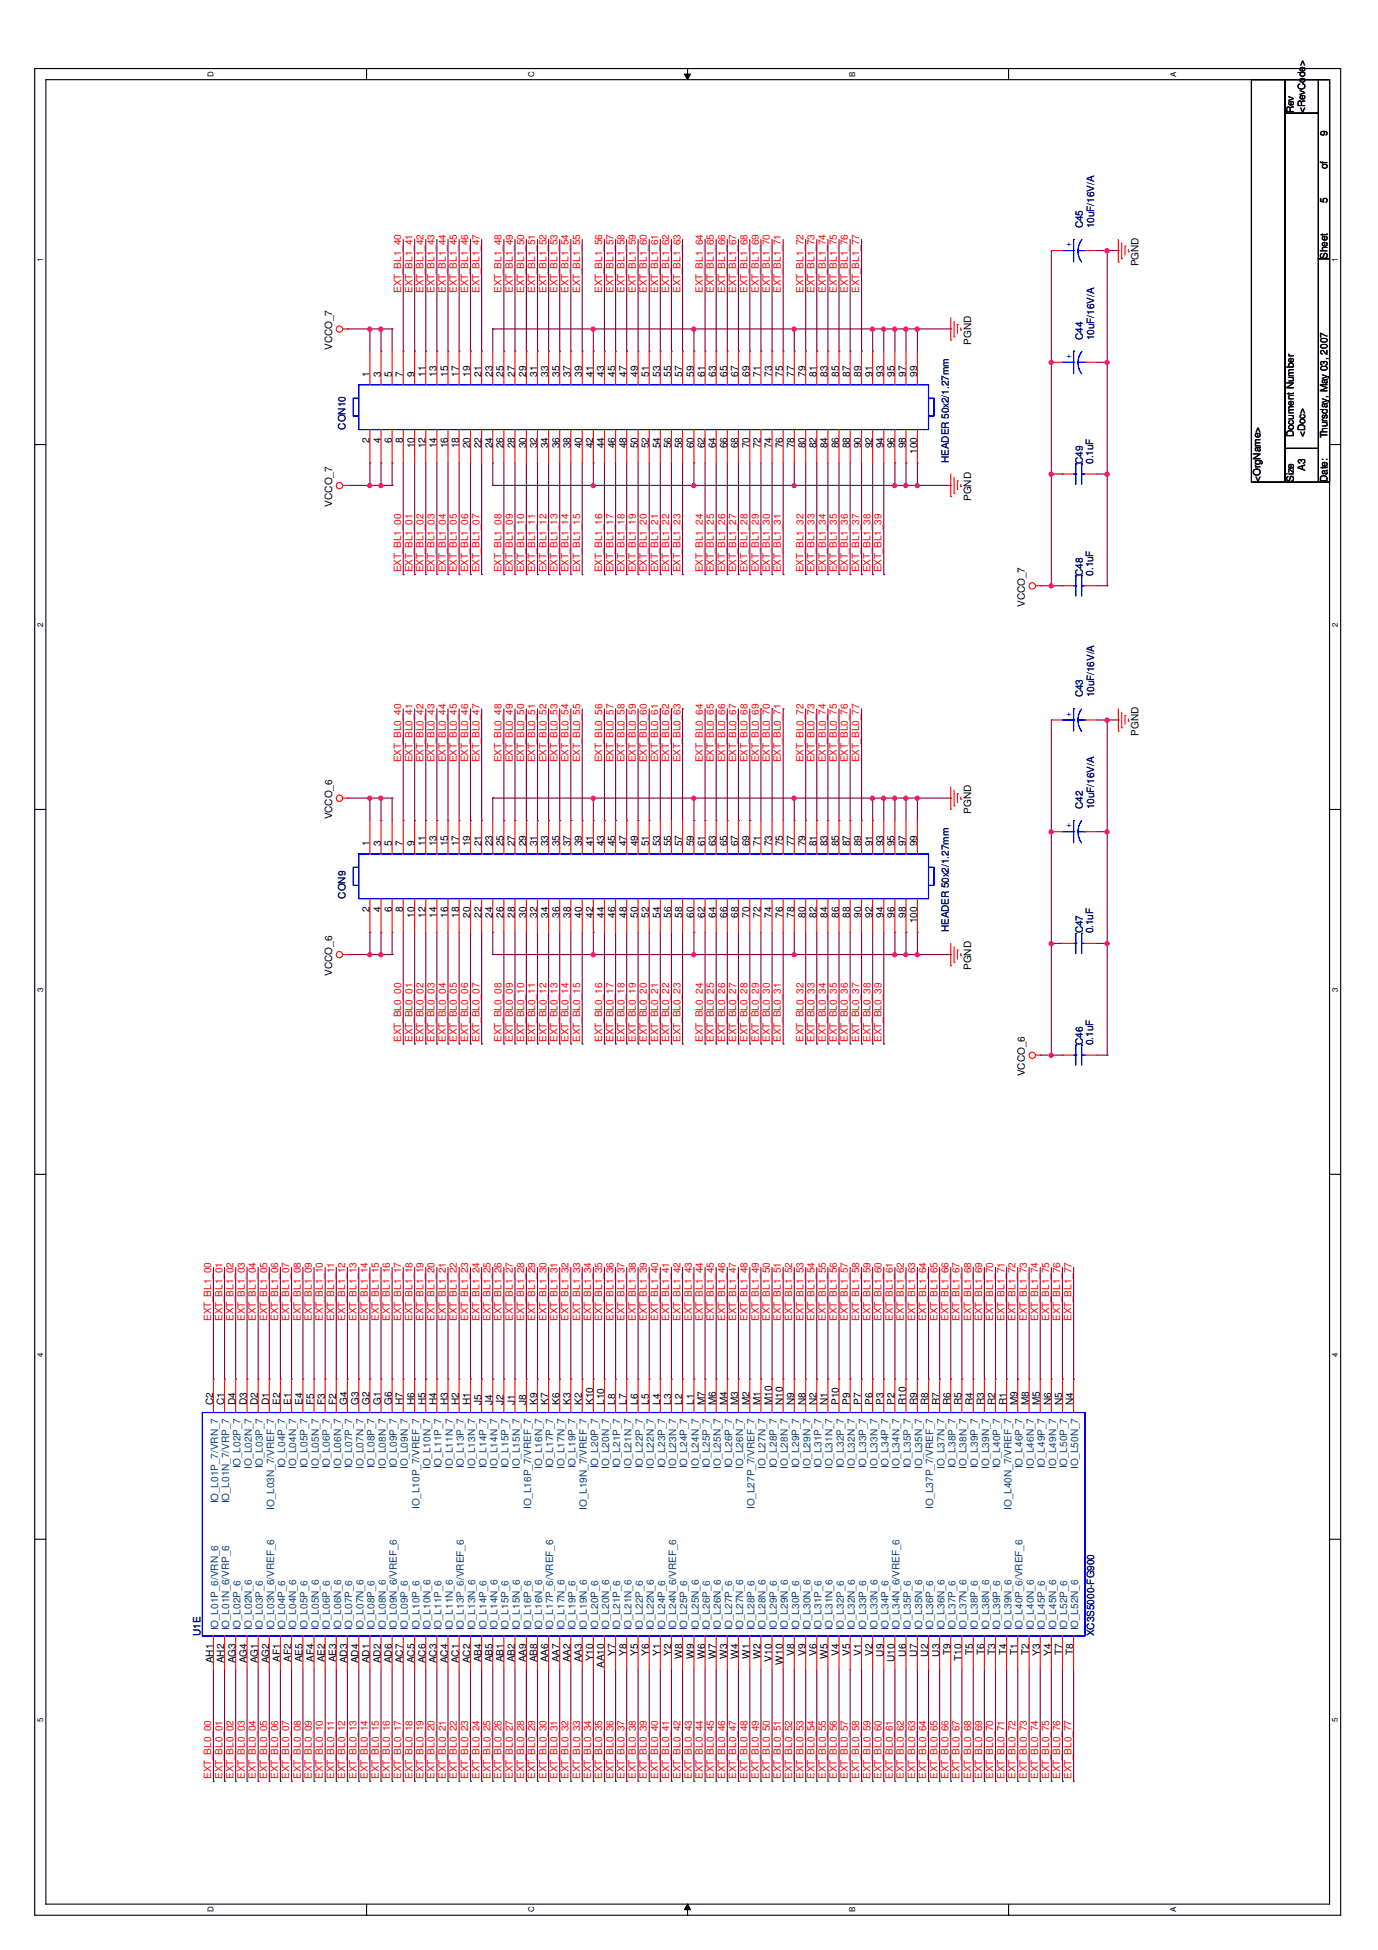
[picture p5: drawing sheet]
<svg xmlns="http://www.w3.org/2000/svg" width="210mm" height="297mm" viewBox="0 0 210 297" stroke-linecap="round" stroke-linejoin="round" font-family="sans-serif">
<defs><g id="words">
<g font-size="1.5">
<text x="197.1" y="17.3" transform="rotate(-90 197.1 17.3)">Rev</text>
<text x="198.8" y="17.3" transform="rotate(-90 198.8 17.3)">&lt;RevCode&gt;</text>
<text x="202.2" y="20.6" transform="rotate(-90 202.2 20.6)">9</text>
<text x="202.2" y="25.8" transform="rotate(-90 202.2 25.8)">of</text>
<text x="202.2" y="30.9" transform="rotate(-90 202.2 30.9)">5</text>
<text x="173.4" y="40.6" transform="rotate(-90 173.4 40.6)">PGND</text>
<text x="202.2" y="39.4" transform="rotate(-90 202.2 39.4)">Sheet</text>
<text x="50.6" y="53.3" transform="rotate(-90 50.6 53.3)">VCCO_7</text>
<text x="147.9" y="52.5" transform="rotate(-90 147.9 52.5)">PGND</text>
<text x="56.3" y="57.4" transform="rotate(-90 56.3 57.4)">1</text>
<text x="58" y="57.4" transform="rotate(-90 58 57.4)">3</text>
<text x="59.7" y="57.4" transform="rotate(-90 59.7 57.4)">5</text>
<text x="61.4" y="57.4" transform="rotate(-90 61.4 57.4)">7</text>
<text x="63.1" y="57.4" transform="rotate(-90 63.1 57.4)">9</text>
<text x="64.8" y="57.4" transform="rotate(-90 64.8 57.4)">11</text>
<text x="66.5" y="57.4" transform="rotate(-90 66.5 57.4)">13</text>
<text x="68.2" y="57.4" transform="rotate(-90 68.2 57.4)">15</text>
<text x="69.9" y="57.4" transform="rotate(-90 69.9 57.4)">17</text>
<text x="71.6" y="57.4" transform="rotate(-90 71.6 57.4)">19</text>
<text x="73.3" y="57.4" transform="rotate(-90 73.3 57.4)">21</text>
<text x="75" y="57.4" transform="rotate(-90 75 57.4)">23</text>
<text x="76.7" y="57.4" transform="rotate(-90 76.7 57.4)">25</text>
<text x="78.4" y="57.4" transform="rotate(-90 78.4 57.4)">27</text>
<text x="80.1" y="57.4" transform="rotate(-90 80.1 57.4)">29</text>
<text x="81.8" y="57.4" transform="rotate(-90 81.8 57.4)">31</text>
<text x="83.5" y="57.4" transform="rotate(-90 83.5 57.4)">33</text>
<text x="85.2" y="57.4" transform="rotate(-90 85.2 57.4)">35</text>
<text x="86.9" y="57.4" transform="rotate(-90 86.9 57.4)">37</text>
<text x="88.6" y="57.4" transform="rotate(-90 88.6 57.4)">39</text>
<text x="90.3" y="57.4" transform="rotate(-90 90.3 57.4)">41</text>
<text x="92" y="57.4" transform="rotate(-90 92 57.4)">43</text>
<text x="93.7" y="57.4" transform="rotate(-90 93.7 57.4)">45</text>
<text x="95.4" y="57.4" transform="rotate(-90 95.4 57.4)">47</text>
<text x="97.2" y="57.4" transform="rotate(-90 97.2 57.4)">49</text>
<text x="98.8" y="57.4" transform="rotate(-90 98.8 57.4)">51</text>
<text x="100.5" y="57.4" transform="rotate(-90 100.5 57.4)">53</text>
<text x="102.2" y="57.4" transform="rotate(-90 102.2 57.4)">55</text>
<text x="103.9" y="57.4" transform="rotate(-90 103.9 57.4)">57</text>
<text x="105.7" y="57.4" transform="rotate(-90 105.7 57.4)">59</text>
<text x="107.4" y="57.4" transform="rotate(-90 107.4 57.4)">61</text>
<text x="109.1" y="57.4" transform="rotate(-90 109.1 57.4)">63</text>
<text x="110.7" y="57.4" transform="rotate(-90 110.7 57.4)">65</text>
<text x="112.4" y="57.4" transform="rotate(-90 112.4 57.4)">67</text>
<text x="114.2" y="57.4" transform="rotate(-90 114.2 57.4)">69</text>
<text x="115.9" y="57.4" transform="rotate(-90 115.9 57.4)">71</text>
<text x="117.6" y="57.4" transform="rotate(-90 117.6 57.4)">73</text>
<text x="119.3" y="57.4" transform="rotate(-90 119.3 57.4)">75</text>
<text x="120.9" y="57.4" transform="rotate(-90 120.9 57.4)">77</text>
<text x="122.7" y="57.4" transform="rotate(-90 122.7 57.4)">79</text>
<text x="124.4" y="57.4" transform="rotate(-90 124.4 57.4)">81</text>
<text x="126.1" y="57.4" transform="rotate(-90 126.1 57.4)">83</text>
<text x="127.8" y="57.4" transform="rotate(-90 127.8 57.4)">85</text>
<text x="129.5" y="57.4" transform="rotate(-90 129.5 57.4)">87</text>
<text x="131.2" y="57.4" transform="rotate(-90 131.2 57.4)">89</text>
<text x="132.9" y="57.4" transform="rotate(-90 132.9 57.4)">91</text>
<text x="134.6" y="57.4" transform="rotate(-90 134.6 57.4)">93</text>
<text x="136.3" y="57.4" transform="rotate(-90 136.3 57.4)">95</text>
<text x="138" y="57.4" transform="rotate(-90 138 57.4)">97</text>
<text x="139.7" y="57.4" transform="rotate(-90 139.7 57.4)">99</text>
<text x="56.3" y="67.5" transform="rotate(-90 56.3 67.5)">2</text>
<text x="58" y="67.5" transform="rotate(-90 58 67.5)">4</text>
<text x="59.7" y="67.5" transform="rotate(-90 59.7 67.5)">6</text>
<text x="61.4" y="67.5" transform="rotate(-90 61.4 67.5)">8</text>
<text x="63.1" y="68.3" transform="rotate(-90 63.1 68.3)">10</text>
<text x="64.8" y="68.3" transform="rotate(-90 64.8 68.3)">12</text>
<text x="66.5" y="68.3" transform="rotate(-90 66.5 68.3)">14</text>
<text x="68.2" y="68.3" transform="rotate(-90 68.2 68.3)">16</text>
<text x="69.9" y="68.3" transform="rotate(-90 69.9 68.3)">18</text>
<text x="71.6" y="68.3" transform="rotate(-90 71.6 68.3)">20</text>
<text x="73.3" y="68.3" transform="rotate(-90 73.3 68.3)">22</text>
<text x="75" y="68.3" transform="rotate(-90 75 68.3)">24</text>
<text x="76.7" y="68.3" transform="rotate(-90 76.7 68.3)">26</text>
<text x="78.4" y="68.3" transform="rotate(-90 78.4 68.3)">28</text>
<text x="80.1" y="68.3" transform="rotate(-90 80.1 68.3)">30</text>
<text x="81.8" y="68.3" transform="rotate(-90 81.8 68.3)">32</text>
<text x="83.5" y="68.3" transform="rotate(-90 83.5 68.3)">34</text>
<text x="85.2" y="68.3" transform="rotate(-90 85.2 68.3)">36</text>
<text x="86.9" y="68.3" transform="rotate(-90 86.9 68.3)">38</text>
<text x="88.6" y="68.3" transform="rotate(-90 88.6 68.3)">40</text>
<text x="90.3" y="68.3" transform="rotate(-90 90.3 68.3)">42</text>
<text x="92" y="68.3" transform="rotate(-90 92 68.3)">44</text>
<text x="93.7" y="68.3" transform="rotate(-90 93.7 68.3)">46</text>
<text x="95.4" y="68.3" transform="rotate(-90 95.4 68.3)">48</text>
<text x="97.2" y="68.3" transform="rotate(-90 97.2 68.3)">50</text>
<text x="98.8" y="68.3" transform="rotate(-90 98.8 68.3)">52</text>
<text x="100.5" y="68.3" transform="rotate(-90 100.5 68.3)">54</text>
<text x="102.2" y="68.3" transform="rotate(-90 102.2 68.3)">56</text>
<text x="103.9" y="68.3" transform="rotate(-90 103.9 68.3)">58</text>
<text x="105.7" y="68.3" transform="rotate(-90 105.7 68.3)">60</text>
<text x="107.4" y="68.3" transform="rotate(-90 107.4 68.3)">62</text>
<text x="109.1" y="68.3" transform="rotate(-90 109.1 68.3)">64</text>
<text x="110.7" y="68.3" transform="rotate(-90 110.7 68.3)">66</text>
<text x="112.4" y="68.3" transform="rotate(-90 112.4 68.3)">68</text>
<text x="114.2" y="68.3" transform="rotate(-90 114.2 68.3)">70</text>
<text x="115.9" y="68.3" transform="rotate(-90 115.9 68.3)">72</text>
<text x="117.6" y="68.3" transform="rotate(-90 117.6 68.3)">74</text>
<text x="119.3" y="68.3" transform="rotate(-90 119.3 68.3)">76</text>
<text x="120.9" y="68.3" transform="rotate(-90 120.9 68.3)">78</text>
<text x="122.7" y="68.3" transform="rotate(-90 122.7 68.3)">80</text>
<text x="124.4" y="68.3" transform="rotate(-90 124.4 68.3)">82</text>
<text x="126.1" y="68.3" transform="rotate(-90 126.1 68.3)">84</text>
<text x="127.8" y="68.3" transform="rotate(-90 127.8 68.3)">86</text>
<text x="129.5" y="68.3" transform="rotate(-90 129.5 68.3)">88</text>
<text x="131.2" y="68.3" transform="rotate(-90 131.2 68.3)">90</text>
<text x="132.9" y="68.3" transform="rotate(-90 132.9 68.3)">92</text>
<text x="134.6" y="68.3" transform="rotate(-90 134.6 68.3)">94</text>
<text x="136.3" y="68.3" transform="rotate(-90 136.3 68.3)">96</text>
<text x="138" y="68.3" transform="rotate(-90 138 68.3)">98</text>
<text x="139.7" y="69.2" transform="rotate(-90 139.7 69.2)">100</text>
<text x="197.1" y="66.6" transform="rotate(-90 197.1 66.6)">Document Number</text>
<text x="198.8" y="71.7" transform="rotate(-90 198.8 71.7)">A3</text>
<text x="198.8" y="66.6" transform="rotate(-90 198.8 66.6)">&lt;Doc&gt;</text>
<text x="202.2" y="66.8" transform="rotate(-90 202.2 66.8)">Thursday, May 03, 2007</text>
<text x="50.6" y="77.2" transform="rotate(-90 50.6 77.2)">VCCO_7</text>
<text x="147.9" y="76.3" transform="rotate(-90 147.9 76.3)">PGND</text>
<text x="192" y="73.4" transform="rotate(-90 192 73.4)">&lt;OrgName&gt;</text>
<text x="197.1" y="73.4" transform="rotate(-90 197.1 73.4)">Size</text>
<text x="202.2" y="73.4" transform="rotate(-90 202.2 73.4)">Date:</text>
<text x="156.1" y="92.5" transform="rotate(-90 156.1 92.5)">VCCO_7</text>
<text x="173.4" y="112" transform="rotate(-90 173.4 112)">PGND</text>
<text x="50.6" y="124.8" transform="rotate(-90 50.6 124.8)">VCCO_6</text>
<text x="147.9" y="123.9" transform="rotate(-90 147.9 123.9)">PGND</text>
<text x="56.3" y="128.9" transform="rotate(-90 56.3 128.9)">1</text>
<text x="58" y="128.9" transform="rotate(-90 58 128.9)">3</text>
<text x="59.7" y="128.9" transform="rotate(-90 59.7 128.9)">5</text>
<text x="61.4" y="128.9" transform="rotate(-90 61.4 128.9)">7</text>
<text x="63.1" y="128.9" transform="rotate(-90 63.1 128.9)">9</text>
<text x="64.8" y="128.9" transform="rotate(-90 64.8 128.9)">11</text>
<text x="66.5" y="128.9" transform="rotate(-90 66.5 128.9)">13</text>
<text x="68.2" y="128.9" transform="rotate(-90 68.2 128.9)">15</text>
<text x="69.9" y="128.9" transform="rotate(-90 69.9 128.9)">17</text>
<text x="71.6" y="128.9" transform="rotate(-90 71.6 128.9)">19</text>
<text x="73.3" y="128.9" transform="rotate(-90 73.3 128.9)">21</text>
<text x="75" y="128.9" transform="rotate(-90 75 128.9)">23</text>
<text x="76.7" y="128.9" transform="rotate(-90 76.7 128.9)">25</text>
<text x="78.4" y="128.9" transform="rotate(-90 78.4 128.9)">27</text>
<text x="80.1" y="128.9" transform="rotate(-90 80.1 128.9)">29</text>
<text x="81.8" y="128.9" transform="rotate(-90 81.8 128.9)">31</text>
<text x="83.5" y="128.9" transform="rotate(-90 83.5 128.9)">33</text>
<text x="85.2" y="128.9" transform="rotate(-90 85.2 128.9)">35</text>
<text x="86.9" y="128.9" transform="rotate(-90 86.9 128.9)">37</text>
<text x="88.6" y="128.9" transform="rotate(-90 88.6 128.9)">39</text>
<text x="90.3" y="128.9" transform="rotate(-90 90.3 128.9)">41</text>
<text x="92" y="128.9" transform="rotate(-90 92 128.9)">43</text>
<text x="93.7" y="128.9" transform="rotate(-90 93.7 128.9)">45</text>
<text x="95.4" y="128.9" transform="rotate(-90 95.4 128.9)">47</text>
<text x="97.2" y="128.9" transform="rotate(-90 97.2 128.9)">49</text>
<text x="98.8" y="128.9" transform="rotate(-90 98.8 128.9)">51</text>
<text x="100.5" y="128.9" transform="rotate(-90 100.5 128.9)">53</text>
<text x="102.2" y="128.9" transform="rotate(-90 102.2 128.9)">55</text>
<text x="103.9" y="128.9" transform="rotate(-90 103.9 128.9)">57</text>
<text x="105.7" y="128.9" transform="rotate(-90 105.7 128.9)">59</text>
<text x="107.4" y="128.9" transform="rotate(-90 107.4 128.9)">61</text>
<text x="109.1" y="128.9" transform="rotate(-90 109.1 128.9)">63</text>
<text x="110.7" y="128.9" transform="rotate(-90 110.7 128.9)">65</text>
<text x="112.4" y="128.9" transform="rotate(-90 112.4 128.9)">67</text>
<text x="114.2" y="128.9" transform="rotate(-90 114.2 128.9)">69</text>
<text x="115.9" y="128.9" transform="rotate(-90 115.9 128.9)">71</text>
<text x="117.6" y="128.9" transform="rotate(-90 117.6 128.9)">73</text>
<text x="119.3" y="128.9" transform="rotate(-90 119.3 128.9)">75</text>
<text x="120.9" y="128.9" transform="rotate(-90 120.9 128.9)">77</text>
<text x="122.7" y="128.9" transform="rotate(-90 122.7 128.9)">79</text>
<text x="124.4" y="128.9" transform="rotate(-90 124.4 128.9)">81</text>
<text x="126.1" y="128.9" transform="rotate(-90 126.1 128.9)">83</text>
<text x="127.8" y="128.9" transform="rotate(-90 127.8 128.9)">85</text>
<text x="129.5" y="128.9" transform="rotate(-90 129.5 128.9)">87</text>
<text x="131.2" y="128.9" transform="rotate(-90 131.2 128.9)">89</text>
<text x="132.9" y="128.9" transform="rotate(-90 132.9 128.9)">91</text>
<text x="134.6" y="128.9" transform="rotate(-90 134.6 128.9)">93</text>
<text x="136.3" y="128.9" transform="rotate(-90 136.3 128.9)">95</text>
<text x="138" y="128.9" transform="rotate(-90 138 128.9)">97</text>
<text x="139.7" y="128.9" transform="rotate(-90 139.7 128.9)">99</text>
<text x="56.3" y="138.9" transform="rotate(-90 56.3 138.9)">2</text>
<text x="58" y="138.9" transform="rotate(-90 58 138.9)">4</text>
<text x="59.7" y="138.9" transform="rotate(-90 59.7 138.9)">6</text>
<text x="61.4" y="138.9" transform="rotate(-90 61.4 138.9)">8</text>
<text x="63.1" y="139.8" transform="rotate(-90 63.1 139.8)">10</text>
<text x="64.8" y="139.8" transform="rotate(-90 64.8 139.8)">12</text>
<text x="66.5" y="139.8" transform="rotate(-90 66.5 139.8)">14</text>
<text x="68.2" y="139.8" transform="rotate(-90 68.2 139.8)">16</text>
<text x="69.9" y="139.8" transform="rotate(-90 69.9 139.8)">18</text>
<text x="71.6" y="139.8" transform="rotate(-90 71.6 139.8)">20</text>
<text x="73.3" y="139.8" transform="rotate(-90 73.3 139.8)">22</text>
<text x="75" y="139.8" transform="rotate(-90 75 139.8)">24</text>
<text x="76.7" y="139.8" transform="rotate(-90 76.7 139.8)">26</text>
<text x="78.4" y="139.8" transform="rotate(-90 78.4 139.8)">28</text>
<text x="80.1" y="139.8" transform="rotate(-90 80.1 139.8)">30</text>
<text x="81.8" y="139.8" transform="rotate(-90 81.8 139.8)">32</text>
<text x="83.5" y="139.8" transform="rotate(-90 83.5 139.8)">34</text>
<text x="85.2" y="139.8" transform="rotate(-90 85.2 139.8)">36</text>
<text x="86.9" y="139.8" transform="rotate(-90 86.9 139.8)">38</text>
<text x="88.6" y="139.8" transform="rotate(-90 88.6 139.8)">40</text>
<text x="90.3" y="139.8" transform="rotate(-90 90.3 139.8)">42</text>
<text x="92" y="139.8" transform="rotate(-90 92 139.8)">44</text>
<text x="93.7" y="139.8" transform="rotate(-90 93.7 139.8)">46</text>
<text x="95.4" y="139.8" transform="rotate(-90 95.4 139.8)">48</text>
<text x="97.2" y="139.8" transform="rotate(-90 97.2 139.8)">50</text>
<text x="98.8" y="139.8" transform="rotate(-90 98.8 139.8)">52</text>
<text x="100.5" y="139.8" transform="rotate(-90 100.5 139.8)">54</text>
<text x="102.2" y="139.8" transform="rotate(-90 102.2 139.8)">56</text>
<text x="103.9" y="139.8" transform="rotate(-90 103.9 139.8)">58</text>
<text x="105.7" y="139.8" transform="rotate(-90 105.7 139.8)">60</text>
<text x="107.4" y="139.8" transform="rotate(-90 107.4 139.8)">62</text>
<text x="109.1" y="139.8" transform="rotate(-90 109.1 139.8)">64</text>
<text x="110.7" y="139.8" transform="rotate(-90 110.7 139.8)">66</text>
<text x="112.4" y="139.8" transform="rotate(-90 112.4 139.8)">68</text>
<text x="114.2" y="139.8" transform="rotate(-90 114.2 139.8)">70</text>
<text x="115.9" y="139.8" transform="rotate(-90 115.9 139.8)">72</text>
<text x="117.6" y="139.8" transform="rotate(-90 117.6 139.8)">74</text>
<text x="119.3" y="139.8" transform="rotate(-90 119.3 139.8)">76</text>
<text x="120.9" y="139.8" transform="rotate(-90 120.9 139.8)">78</text>
<text x="122.7" y="139.8" transform="rotate(-90 122.7 139.8)">80</text>
<text x="124.4" y="139.8" transform="rotate(-90 124.4 139.8)">82</text>
<text x="126.1" y="139.8" transform="rotate(-90 126.1 139.8)">84</text>
<text x="127.8" y="139.8" transform="rotate(-90 127.8 139.8)">86</text>
<text x="129.5" y="139.8" transform="rotate(-90 129.5 139.8)">88</text>
<text x="131.2" y="139.8" transform="rotate(-90 131.2 139.8)">90</text>
<text x="132.9" y="139.8" transform="rotate(-90 132.9 139.8)">92</text>
<text x="134.6" y="139.8" transform="rotate(-90 134.6 139.8)">94</text>
<text x="136.3" y="139.8" transform="rotate(-90 136.3 139.8)">96</text>
<text x="138" y="139.8" transform="rotate(-90 138 139.8)">98</text>
<text x="139.7" y="140.6" transform="rotate(-90 139.7 140.6)">100</text>
<text x="50.6" y="148.6" transform="rotate(-90 50.6 148.6)">VCCO_6</text>
<text x="147.9" y="147.8" transform="rotate(-90 147.9 147.8)">PGND</text>
<text x="156.1" y="163.9" transform="rotate(-90 156.1 163.9)">VCCO_6</text>
<text x="32.5" y="214" transform="rotate(-90 32.5 214)">C2</text>
<text x="34.2" y="214" transform="rotate(-90 34.2 214)">C1</text>
<text x="35.9" y="214" transform="rotate(-90 35.9 214)">D4</text>
<text x="37.6" y="214" transform="rotate(-90 37.6 214)">D3</text>
<text x="39.3" y="214" transform="rotate(-90 39.3 214)">D2</text>
<text x="41" y="214" transform="rotate(-90 41 214)">D1</text>
<text x="42.7" y="214" transform="rotate(-90 42.7 214)">E2</text>
<text x="44.4" y="214" transform="rotate(-90 44.4 214)">E1</text>
<text x="46.1" y="214" transform="rotate(-90 46.1 214)">E4</text>
<text x="47.8" y="214" transform="rotate(-90 47.8 214)">F5</text>
<text x="49.5" y="214" transform="rotate(-90 49.5 214)">F3</text>
<text x="51.2" y="214" transform="rotate(-90 51.2 214)">F2</text>
<text x="52.9" y="214" transform="rotate(-90 52.9 214)">G4</text>
<text x="54.6" y="214" transform="rotate(-90 54.6 214)">G3</text>
<text x="56.3" y="214" transform="rotate(-90 56.3 214)">G2</text>
<text x="58" y="214" transform="rotate(-90 58 214)">G1</text>
<text x="59.7" y="214" transform="rotate(-90 59.7 214)">G6</text>
<text x="61.4" y="214" transform="rotate(-90 61.4 214)">H7</text>
<text x="63.1" y="214" transform="rotate(-90 63.1 214)">H6</text>
<text x="64.8" y="214" transform="rotate(-90 64.8 214)">H5</text>
<text x="66.5" y="214" transform="rotate(-90 66.5 214)">H4</text>
<text x="68.2" y="214" transform="rotate(-90 68.2 214)">H3</text>
<text x="69.9" y="214" transform="rotate(-90 69.9 214)">H2</text>
<text x="71.6" y="214" transform="rotate(-90 71.6 214)">H1</text>
<text x="73.3" y="214" transform="rotate(-90 73.3 214)">J5</text>
<text x="75" y="214" transform="rotate(-90 75 214)">J4</text>
<text x="76.7" y="214" transform="rotate(-90 76.7 214)">J2</text>
<text x="78.4" y="214" transform="rotate(-90 78.4 214)">J1</text>
<text x="80.1" y="214" transform="rotate(-90 80.1 214)">J8</text>
<text x="81.8" y="214" transform="rotate(-90 81.8 214)">K9</text>
<text x="83.5" y="214" transform="rotate(-90 83.5 214)">K7</text>
<text x="85.2" y="214" transform="rotate(-90 85.2 214)">K6</text>
<text x="86.9" y="214" transform="rotate(-90 86.9 214)">K3</text>
<text x="88.6" y="214" transform="rotate(-90 88.6 214)">K2</text>
<text x="90.3" y="214" transform="rotate(-90 90.3 214)">K10</text>
<text x="92" y="214" transform="rotate(-90 92 214)">L10</text>
<text x="93.7" y="214" transform="rotate(-90 93.7 214)">L8</text>
<text x="95.4" y="214" transform="rotate(-90 95.4 214)">L7</text>
<text x="97.2" y="214" transform="rotate(-90 97.2 214)">L6</text>
<text x="98.8" y="214" transform="rotate(-90 98.8 214)">L5</text>
<text x="100.5" y="214" transform="rotate(-90 100.5 214)">L4</text>
<text x="102.2" y="214" transform="rotate(-90 102.2 214)">L3</text>
<text x="103.9" y="214" transform="rotate(-90 103.9 214)">L2</text>
<text x="105.7" y="214" transform="rotate(-90 105.7 214)">L1</text>
<text x="107.4" y="214" transform="rotate(-90 107.4 214)">M7</text>
<text x="109.1" y="214" transform="rotate(-90 109.1 214)">M6</text>
<text x="110.7" y="214" transform="rotate(-90 110.7 214)">M4</text>
<text x="112.4" y="214" transform="rotate(-90 112.4 214)">M3</text>
<text x="114.2" y="214" transform="rotate(-90 114.2 214)">M2</text>
<text x="115.9" y="214" transform="rotate(-90 115.9 214)">M1</text>
<text x="117.6" y="214" transform="rotate(-90 117.6 214)">M10</text>
<text x="119.3" y="214" transform="rotate(-90 119.3 214)">N10</text>
<text x="120.9" y="214" transform="rotate(-90 120.9 214)">N9</text>
<text x="122.7" y="214" transform="rotate(-90 122.7 214)">N8</text>
<text x="124.4" y="214" transform="rotate(-90 124.4 214)">N2</text>
<text x="126.1" y="214" transform="rotate(-90 126.1 214)">N1</text>
<text x="127.8" y="214" transform="rotate(-90 127.8 214)">P10</text>
<text x="129.5" y="214" transform="rotate(-90 129.5 214)">P9</text>
<text x="131.2" y="214" transform="rotate(-90 131.2 214)">P7</text>
<text x="132.9" y="214" transform="rotate(-90 132.9 214)">P6</text>
<text x="134.6" y="214" transform="rotate(-90 134.6 214)">P3</text>
<text x="136.3" y="214" transform="rotate(-90 136.3 214)">P2</text>
<text x="138" y="214" transform="rotate(-90 138 214)">R10</text>
<text x="139.7" y="214" transform="rotate(-90 139.7 214)">R9</text>
<text x="141.4" y="214" transform="rotate(-90 141.4 214)">R8</text>
<text x="143.1" y="214" transform="rotate(-90 143.1 214)">R7</text>
<text x="144.8" y="214" transform="rotate(-90 144.8 214)">R6</text>
<text x="146.5" y="214" transform="rotate(-90 146.5 214)">R5</text>
<text x="148.2" y="214" transform="rotate(-90 148.2 214)">R4</text>
<text x="149.9" y="214" transform="rotate(-90 149.9 214)">R3</text>
<text x="151.6" y="214" transform="rotate(-90 151.6 214)">R2</text>
<text x="153.3" y="214" transform="rotate(-90 153.3 214)">R1</text>
<text x="155" y="214" transform="rotate(-90 155 214)">M9</text>
<text x="156.7" y="214" transform="rotate(-90 156.7 214)">M8</text>
<text x="158.4" y="214" transform="rotate(-90 158.4 214)">M5</text>
<text x="160.1" y="214" transform="rotate(-90 160.1 214)">N6</text>
<text x="161.8" y="214" transform="rotate(-90 161.8 214)">N5</text>
<text x="163.5" y="214" transform="rotate(-90 163.5 214)">N4</text>
<text x="32.5" y="253.3" transform="rotate(-90 32.5 253.3)">AH1</text>
<text x="34.2" y="253.3" transform="rotate(-90 34.2 253.3)">AH2</text>
<text x="35.9" y="253.4" transform="rotate(-90 35.9 253.4)">AG3</text>
<text x="37.6" y="253.4" transform="rotate(-90 37.6 253.4)">AG4</text>
<text x="39.3" y="253.4" transform="rotate(-90 39.3 253.4)">AG1</text>
<text x="41" y="253.4" transform="rotate(-90 41 253.4)">AG2</text>
<text x="42.7" y="253.1" transform="rotate(-90 42.7 253.1)">AF1</text>
<text x="44.4" y="253.1" transform="rotate(-90 44.4 253.1)">AF2</text>
<text x="46.1" y="253.2" transform="rotate(-90 46.1 253.2)">AE5</text>
<text x="47.8" y="253.1" transform="rotate(-90 47.8 253.1)">AF4</text>
<text x="49.5" y="253.2" transform="rotate(-90 49.5 253.2)">AE2</text>
<text x="51.2" y="253.2" transform="rotate(-90 51.2 253.2)">AE3</text>
<text x="52.9" y="253.3" transform="rotate(-90 52.9 253.3)">AD3</text>
<text x="54.6" y="253.3" transform="rotate(-90 54.6 253.3)">AD4</text>
<text x="56.3" y="253.3" transform="rotate(-90 56.3 253.3)">AD1</text>
<text x="58" y="253.3" transform="rotate(-90 58 253.3)">AD2</text>
<text x="59.7" y="253.3" transform="rotate(-90 59.7 253.3)">AD6</text>
<text x="61.4" y="253.3" transform="rotate(-90 61.4 253.3)">AC7</text>
<text x="63.1" y="253.3" transform="rotate(-90 63.1 253.3)">AC5</text>
<text x="64.8" y="253.3" transform="rotate(-90 64.8 253.3)">AC6</text>
<text x="66.5" y="253.3" transform="rotate(-90 66.5 253.3)">AC3</text>
<text x="68.2" y="253.3" transform="rotate(-90 68.2 253.3)">AC4</text>
<text x="69.9" y="253.3" transform="rotate(-90 69.9 253.3)">AC1</text>
<text x="71.6" y="253.3" transform="rotate(-90 71.6 253.3)">AC2</text>
<text x="73.3" y="253.2" transform="rotate(-90 73.3 253.2)">AB4</text>
<text x="75" y="253.2" transform="rotate(-90 75 253.2)">AB5</text>
<text x="76.7" y="253.2" transform="rotate(-90 76.7 253.2)">AB1</text>
<text x="78.4" y="253.2" transform="rotate(-90 78.4 253.2)">AB2</text>
<text x="80.1" y="253.2" transform="rotate(-90 80.1 253.2)">AA9</text>
<text x="81.8" y="253.2" transform="rotate(-90 81.8 253.2)">AB8</text>
<text x="83.5" y="253.2" transform="rotate(-90 83.5 253.2)">AA6</text>
<text x="85.2" y="253.2" transform="rotate(-90 85.2 253.2)">AA7</text>
<text x="86.9" y="253.2" transform="rotate(-90 86.9 253.2)">AA2</text>
<text x="88.6" y="253.2" transform="rotate(-90 88.6 253.2)">AA3</text>
<text x="90.3" y="253.1" transform="rotate(-90 90.3 253.1)">Y10</text>
<text x="92" y="254" transform="rotate(-90 92 254)">AA10</text>
<text x="93.7" y="252.2" transform="rotate(-90 93.7 252.2)">Y7</text>
<text x="95.4" y="252.2" transform="rotate(-90 95.4 252.2)">Y8</text>
<text x="97.2" y="252.2" transform="rotate(-90 97.2 252.2)">Y5</text>
<text x="98.8" y="252.2" transform="rotate(-90 98.8 252.2)">Y6</text>
<text x="100.5" y="252.2" transform="rotate(-90 100.5 252.2)">Y1</text>
<text x="102.2" y="252.2" transform="rotate(-90 102.2 252.2)">Y2</text>
<text x="103.9" y="252.8" transform="rotate(-90 103.9 252.8)">W8</text>
<text x="105.7" y="252.8" transform="rotate(-90 105.7 252.8)">W9</text>
<text x="107.4" y="252.8" transform="rotate(-90 107.4 252.8)">W6</text>
<text x="109.1" y="252.8" transform="rotate(-90 109.1 252.8)">W7</text>
<text x="110.7" y="252.8" transform="rotate(-90 110.7 252.8)">W3</text>
<text x="112.4" y="252.8" transform="rotate(-90 112.4 252.8)">W4</text>
<text x="114.2" y="252.8" transform="rotate(-90 114.2 252.8)">W1</text>
<text x="115.9" y="252.8" transform="rotate(-90 115.9 252.8)">W2</text>
<text x="117.6" y="253.1" transform="rotate(-90 117.6 253.1)">V10</text>
<text x="119.3" y="253.6" transform="rotate(-90 119.3 253.6)">W10</text>
<text x="120.9" y="252.2" transform="rotate(-90 120.9 252.2)">V8</text>
<text x="122.7" y="252.2" transform="rotate(-90 122.7 252.2)">V9</text>
<text x="124.4" y="252.2" transform="rotate(-90 124.4 252.2)">V6</text>
<text x="126.1" y="252.8" transform="rotate(-90 126.1 252.8)">W5</text>
<text x="127.8" y="252.2" transform="rotate(-90 127.8 252.2)">V4</text>
<text x="129.5" y="252.2" transform="rotate(-90 129.5 252.2)">V5</text>
<text x="131.2" y="252.2" transform="rotate(-90 131.2 252.2)">V1</text>
<text x="132.9" y="252.2" transform="rotate(-90 132.9 252.2)">V2</text>
<text x="134.6" y="252.3" transform="rotate(-90 134.6 252.3)">U9</text>
<text x="136.3" y="253.2" transform="rotate(-90 136.3 253.2)">U10</text>
<text x="138" y="252.3" transform="rotate(-90 138 252.3)">U6</text>
<text x="139.7" y="252.3" transform="rotate(-90 139.7 252.3)">U7</text>
<text x="141.4" y="252.3" transform="rotate(-90 141.4 252.3)">U2</text>
<text x="143.1" y="252.3" transform="rotate(-90 143.1 252.3)">U3</text>
<text x="144.8" y="252.1" transform="rotate(-90 144.8 252.1)">T9</text>
<text x="146.5" y="253" transform="rotate(-90 146.5 253)">T10</text>
<text x="148.2" y="252.1" transform="rotate(-90 148.2 252.1)">T5</text>
<text x="149.9" y="252.1" transform="rotate(-90 149.9 252.1)">T6</text>
<text x="151.6" y="252.1" transform="rotate(-90 151.6 252.1)">T3</text>
<text x="153.3" y="252.1" transform="rotate(-90 153.3 252.1)">T4</text>
<text x="155" y="252.1" transform="rotate(-90 155 252.1)">T1</text>
<text x="156.7" y="252.1" transform="rotate(-90 156.7 252.1)">T2</text>
<text x="158.4" y="252.2" transform="rotate(-90 158.4 252.2)">Y3</text>
<text x="160.1" y="252.2" transform="rotate(-90 160.1 252.2)">Y4</text>
<text x="161.8" y="252.1" transform="rotate(-90 161.8 252.1)">T7</text>
<text x="163.5" y="252.1" transform="rotate(-90 163.5 252.1)">T8</text>
</g>
<g font-size="1.5" fill="#000080">
<text x="164.9" y="34.8" transform="rotate(-90 164.9 34.8)">C45</text>
<text x="166.7" y="34.8" transform="rotate(-90 166.7 34.8)">10uF/16V/A</text>
<text x="164.9" y="51.8" transform="rotate(-90 164.9 51.8)">C44</text>
<text x="166.7" y="51.8" transform="rotate(-90 166.7 51.8)">10uF/16V/A</text>
<text x="52.6" y="65.4" transform="rotate(-90 52.6 65.4)">CON10</text>
<text x="144.5" y="70.5" transform="rotate(-90 144.5 70.5)">HEADER 50x2/1.27mm</text>
<text x="164.9" y="70.7" transform="rotate(-90 164.9 70.7)">C49</text>
<text x="166.5" y="70.7" transform="rotate(-90 166.5 70.7)">0.1uF</text>
<text x="164.9" y="87.7" transform="rotate(-90 164.9 87.7)">C48</text>
<text x="166.5" y="87.7" transform="rotate(-90 166.5 87.7)">0.1uF</text>
<text x="164.9" y="106.2" transform="rotate(-90 164.9 106.2)">C43</text>
<text x="166.7" y="106.2" transform="rotate(-90 166.7 106.2)">10uF/16V/A</text>
<text x="164.9" y="123.3" transform="rotate(-90 164.9 123.3)">C42</text>
<text x="166.7" y="123.3" transform="rotate(-90 166.7 123.3)">10uF/16V/A</text>
<text x="52.6" y="136.9" transform="rotate(-90 52.6 136.9)">CON9</text>
<text x="144.5" y="142" transform="rotate(-90 144.5 142)">HEADER 50x2/1.27mm</text>
<text x="164.9" y="142.2" transform="rotate(-90 164.9 142.2)">C47</text>
<text x="166.5" y="142.2" transform="rotate(-90 166.5 142.2)">0.1uF</text>
<text x="164.9" y="159.2" transform="rotate(-90 164.9 159.2)">C46</text>
<text x="166.5" y="159.2" transform="rotate(-90 166.5 159.2)">0.1uF</text>
<text x="30.5" y="249.2" transform="rotate(-90 30.5 249.2)">U1E</text>
<text x="166.7" y="249.2" transform="rotate(-90 166.7 249.2)">XC3S5000-FG900</text>
</g>
<g font-size="1.5" fill="#00f">
<text x="163.2" y="37.7" transform="rotate(-90 163.2 37.7)">+</text>
<text x="163.2" y="54.7" transform="rotate(-90 163.2 54.7)">+</text>
<text x="163.2" y="109.2" transform="rotate(-90 163.2 109.2)">+</text>
<text x="163.2" y="126.2" transform="rotate(-90 163.2 126.2)">+</text>
</g>
<g font-size="1.5" fill="#f00">
<text x="61.1" y="44.6" transform="rotate(-90 61.1 44.6)">EXT_BL1_40</text>
<text x="62.8" y="44.6" transform="rotate(-90 62.8 44.6)">EXT_BL1_41</text>
<text x="64.5" y="44.6" transform="rotate(-90 64.5 44.6)">EXT_BL1_42</text>
<text x="66.2" y="44.6" transform="rotate(-90 66.2 44.6)">EXT_BL1_43</text>
<text x="67.9" y="44.6" transform="rotate(-90 67.9 44.6)">EXT_BL1_44</text>
<text x="69.6" y="44.6" transform="rotate(-90 69.6 44.6)">EXT_BL1_45</text>
<text x="71.3" y="44.6" transform="rotate(-90 71.3 44.6)">EXT_BL1_46</text>
<text x="73" y="44.6" transform="rotate(-90 73 44.6)">EXT_BL1_47</text>
<text x="76.4" y="44.6" transform="rotate(-90 76.4 44.6)">EXT_BL1_48</text>
<text x="78.1" y="44.6" transform="rotate(-90 78.1 44.6)">EXT_BL1_49</text>
<text x="79.8" y="44.6" transform="rotate(-90 79.8 44.6)">EXT_BL1_50</text>
<text x="81.5" y="44.6" transform="rotate(-90 81.5 44.6)">EXT_BL1_51</text>
<text x="83.2" y="44.6" transform="rotate(-90 83.2 44.6)">EXT_BL1_52</text>
<text x="84.9" y="44.6" transform="rotate(-90 84.9 44.6)">EXT_BL1_53</text>
<text x="86.6" y="44.6" transform="rotate(-90 86.6 44.6)">EXT_BL1_54</text>
<text x="88.4" y="44.6" transform="rotate(-90 88.4 44.6)">EXT_BL1_55</text>
<text x="91.7" y="44.6" transform="rotate(-90 91.7 44.6)">EXT_BL1_56</text>
<text x="93.4" y="44.6" transform="rotate(-90 93.4 44.6)">EXT_BL1_57</text>
<text x="95.1" y="44.6" transform="rotate(-90 95.1 44.6)">EXT_BL1_58</text>
<text x="96.9" y="44.6" transform="rotate(-90 96.9 44.6)">EXT_BL1_59</text>
<text x="98.6" y="44.6" transform="rotate(-90 98.6 44.6)">EXT_BL1_60</text>
<text x="100.2" y="44.6" transform="rotate(-90 100.2 44.6)">EXT_BL1_61</text>
<text x="101.9" y="44.6" transform="rotate(-90 101.9 44.6)">EXT_BL1_62</text>
<text x="103.6" y="44.6" transform="rotate(-90 103.6 44.6)">EXT_BL1_63</text>
<text x="107.1" y="44.6" transform="rotate(-90 107.1 44.6)">EXT_BL1_64</text>
<text x="108.8" y="44.6" transform="rotate(-90 108.8 44.6)">EXT_BL1_65</text>
<text x="110.4" y="44.6" transform="rotate(-90 110.4 44.6)">EXT_BL1_66</text>
<text x="112.1" y="44.6" transform="rotate(-90 112.1 44.6)">EXT_BL1_67</text>
<text x="113.9" y="44.6" transform="rotate(-90 113.9 44.6)">EXT_BL1_68</text>
<text x="115.6" y="44.6" transform="rotate(-90 115.6 44.6)">EXT_BL1_69</text>
<text x="117.3" y="44.6" transform="rotate(-90 117.3 44.6)">EXT_BL1_70</text>
<text x="119" y="44.6" transform="rotate(-90 119 44.6)">EXT_BL1_71</text>
<text x="122.4" y="44.6" transform="rotate(-90 122.4 44.6)">EXT_BL1_72</text>
<text x="124.1" y="44.6" transform="rotate(-90 124.1 44.6)">EXT_BL1_73</text>
<text x="125.8" y="44.6" transform="rotate(-90 125.8 44.6)">EXT_BL1_74</text>
<text x="127.5" y="44.6" transform="rotate(-90 127.5 44.6)">EXT_BL1_75</text>
<text x="129.2" y="44.6" transform="rotate(-90 129.2 44.6)">EXT_BL1_76</text>
<text x="130.9" y="44.6" transform="rotate(-90 130.9 44.6)">EXT_BL1_77</text>
<text x="61.1" y="87.2" transform="rotate(-90 61.1 87.2)">EXT_BL1_00</text>
<text x="62.8" y="87.2" transform="rotate(-90 62.8 87.2)">EXT_BL1_01</text>
<text x="64.5" y="87.2" transform="rotate(-90 64.5 87.2)">EXT_BL1_02</text>
<text x="66.2" y="87.2" transform="rotate(-90 66.2 87.2)">EXT_BL1_03</text>
<text x="67.9" y="87.2" transform="rotate(-90 67.9 87.2)">EXT_BL1_04</text>
<text x="69.6" y="87.2" transform="rotate(-90 69.6 87.2)">EXT_BL1_05</text>
<text x="71.3" y="87.2" transform="rotate(-90 71.3 87.2)">EXT_BL1_06</text>
<text x="73" y="87.2" transform="rotate(-90 73 87.2)">EXT_BL1_07</text>
<text x="76.4" y="87.2" transform="rotate(-90 76.4 87.2)">EXT_BL1_08</text>
<text x="78.1" y="87.2" transform="rotate(-90 78.1 87.2)">EXT_BL1_09</text>
<text x="79.8" y="87.2" transform="rotate(-90 79.8 87.2)">EXT_BL1_10</text>
<text x="81.5" y="87.2" transform="rotate(-90 81.5 87.2)">EXT_BL1_11</text>
<text x="83.2" y="87.2" transform="rotate(-90 83.2 87.2)">EXT_BL1_12</text>
<text x="84.9" y="87.2" transform="rotate(-90 84.9 87.2)">EXT_BL1_13</text>
<text x="86.6" y="87.2" transform="rotate(-90 86.6 87.2)">EXT_BL1_14</text>
<text x="88.4" y="87.2" transform="rotate(-90 88.4 87.2)">EXT_BL1_15</text>
<text x="91.7" y="87.2" transform="rotate(-90 91.7 87.2)">EXT_BL1_16</text>
<text x="93.4" y="87.2" transform="rotate(-90 93.4 87.2)">EXT_BL1_17</text>
<text x="95.1" y="87.2" transform="rotate(-90 95.1 87.2)">EXT_BL1_18</text>
<text x="96.9" y="87.2" transform="rotate(-90 96.9 87.2)">EXT_BL1_19</text>
<text x="98.6" y="87.2" transform="rotate(-90 98.6 87.2)">EXT_BL1_20</text>
<text x="100.2" y="87.2" transform="rotate(-90 100.2 87.2)">EXT_BL1_21</text>
<text x="101.9" y="87.2" transform="rotate(-90 101.9 87.2)">EXT_BL1_22</text>
<text x="103.6" y="87.2" transform="rotate(-90 103.6 87.2)">EXT_BL1_23</text>
<text x="107.1" y="87.2" transform="rotate(-90 107.1 87.2)">EXT_BL1_24</text>
<text x="108.8" y="87.2" transform="rotate(-90 108.8 87.2)">EXT_BL1_25</text>
<text x="110.4" y="87.2" transform="rotate(-90 110.4 87.2)">EXT_BL1_26</text>
<text x="112.1" y="87.2" transform="rotate(-90 112.1 87.2)">EXT_BL1_27</text>
<text x="113.9" y="87.2" transform="rotate(-90 113.9 87.2)">EXT_BL1_28</text>
<text x="115.6" y="87.2" transform="rotate(-90 115.6 87.2)">EXT_BL1_29</text>
<text x="117.3" y="87.2" transform="rotate(-90 117.3 87.2)">EXT_BL1_30</text>
<text x="119" y="87.2" transform="rotate(-90 119 87.2)">EXT_BL1_31</text>
<text x="122.4" y="87.2" transform="rotate(-90 122.4 87.2)">EXT_BL1_32</text>
<text x="124.1" y="87.2" transform="rotate(-90 124.1 87.2)">EXT_BL1_33</text>
<text x="125.8" y="87.2" transform="rotate(-90 125.8 87.2)">EXT_BL1_34</text>
<text x="127.5" y="87.2" transform="rotate(-90 127.5 87.2)">EXT_BL1_35</text>
<text x="129.2" y="87.2" transform="rotate(-90 129.2 87.2)">EXT_BL1_36</text>
<text x="130.9" y="87.2" transform="rotate(-90 130.9 87.2)">EXT_BL1_37</text>
<text x="132.6" y="87.2" transform="rotate(-90 132.6 87.2)">EXT_BL1_38</text>
<text x="134.3" y="87.2" transform="rotate(-90 134.3 87.2)">EXT_BL1_39</text>
<text x="61.1" y="116.1" transform="rotate(-90 61.1 116.1)">EXT_BL0_40</text>
<text x="62.8" y="116.1" transform="rotate(-90 62.8 116.1)">EXT_BL0_41</text>
<text x="64.5" y="116.1" transform="rotate(-90 64.5 116.1)">EXT_BL0_42</text>
<text x="66.2" y="116.1" transform="rotate(-90 66.2 116.1)">EXT_BL0_43</text>
<text x="67.9" y="116.1" transform="rotate(-90 67.9 116.1)">EXT_BL0_44</text>
<text x="69.6" y="116.1" transform="rotate(-90 69.6 116.1)">EXT_BL0_45</text>
<text x="71.3" y="116.1" transform="rotate(-90 71.3 116.1)">EXT_BL0_46</text>
<text x="73" y="116.1" transform="rotate(-90 73 116.1)">EXT_BL0_47</text>
<text x="76.4" y="116.1" transform="rotate(-90 76.4 116.1)">EXT_BL0_48</text>
<text x="78.1" y="116.1" transform="rotate(-90 78.1 116.1)">EXT_BL0_49</text>
<text x="79.8" y="116.1" transform="rotate(-90 79.8 116.1)">EXT_BL0_50</text>
<text x="81.5" y="116.1" transform="rotate(-90 81.5 116.1)">EXT_BL0_51</text>
<text x="83.2" y="116.1" transform="rotate(-90 83.2 116.1)">EXT_BL0_52</text>
<text x="84.9" y="116.1" transform="rotate(-90 84.9 116.1)">EXT_BL0_53</text>
<text x="86.6" y="116.1" transform="rotate(-90 86.6 116.1)">EXT_BL0_54</text>
<text x="88.4" y="116.1" transform="rotate(-90 88.4 116.1)">EXT_BL0_55</text>
<text x="91.7" y="116.1" transform="rotate(-90 91.7 116.1)">EXT_BL0_56</text>
<text x="93.4" y="116.1" transform="rotate(-90 93.4 116.1)">EXT_BL0_57</text>
<text x="95.1" y="116.1" transform="rotate(-90 95.1 116.1)">EXT_BL0_58</text>
<text x="96.9" y="116.1" transform="rotate(-90 96.9 116.1)">EXT_BL0_59</text>
<text x="98.6" y="116.1" transform="rotate(-90 98.6 116.1)">EXT_BL0_60</text>
<text x="100.2" y="116.1" transform="rotate(-90 100.2 116.1)">EXT_BL0_61</text>
<text x="101.9" y="116.1" transform="rotate(-90 101.9 116.1)">EXT_BL0_62</text>
<text x="103.6" y="116.1" transform="rotate(-90 103.6 116.1)">EXT_BL0_63</text>
<text x="107.1" y="116.1" transform="rotate(-90 107.1 116.1)">EXT_BL0_64</text>
<text x="108.8" y="116.1" transform="rotate(-90 108.8 116.1)">EXT_BL0_65</text>
<text x="110.4" y="116.1" transform="rotate(-90 110.4 116.1)">EXT_BL0_66</text>
<text x="112.1" y="116.1" transform="rotate(-90 112.1 116.1)">EXT_BL0_67</text>
<text x="113.9" y="116.1" transform="rotate(-90 113.9 116.1)">EXT_BL0_68</text>
<text x="115.6" y="116.1" transform="rotate(-90 115.6 116.1)">EXT_BL0_69</text>
<text x="117.3" y="116.1" transform="rotate(-90 117.3 116.1)">EXT_BL0_70</text>
<text x="119" y="116.1" transform="rotate(-90 119 116.1)">EXT_BL0_71</text>
<text x="122.4" y="116.1" transform="rotate(-90 122.4 116.1)">EXT_BL0_72</text>
<text x="124.1" y="116.1" transform="rotate(-90 124.1 116.1)">EXT_BL0_73</text>
<text x="125.8" y="116.1" transform="rotate(-90 125.8 116.1)">EXT_BL0_74</text>
<text x="127.5" y="116.1" transform="rotate(-90 127.5 116.1)">EXT_BL0_75</text>
<text x="129.2" y="116.1" transform="rotate(-90 129.2 116.1)">EXT_BL0_76</text>
<text x="130.9" y="116.1" transform="rotate(-90 130.9 116.1)">EXT_BL0_77</text>
<text x="61.1" y="158.7" transform="rotate(-90 61.1 158.7)">EXT_BL0_00</text>
<text x="62.8" y="158.7" transform="rotate(-90 62.8 158.7)">EXT_BL0_01</text>
<text x="64.5" y="158.7" transform="rotate(-90 64.5 158.7)">EXT_BL0_02</text>
<text x="66.2" y="158.7" transform="rotate(-90 66.2 158.7)">EXT_BL0_03</text>
<text x="67.9" y="158.7" transform="rotate(-90 67.9 158.7)">EXT_BL0_04</text>
<text x="69.6" y="158.7" transform="rotate(-90 69.6 158.7)">EXT_BL0_05</text>
<text x="71.3" y="158.7" transform="rotate(-90 71.3 158.7)">EXT_BL0_06</text>
<text x="73" y="158.7" transform="rotate(-90 73 158.7)">EXT_BL0_07</text>
<text x="76.4" y="158.7" transform="rotate(-90 76.4 158.7)">EXT_BL0_08</text>
<text x="78.1" y="158.7" transform="rotate(-90 78.1 158.7)">EXT_BL0_09</text>
<text x="79.8" y="158.7" transform="rotate(-90 79.8 158.7)">EXT_BL0_10</text>
<text x="81.5" y="158.7" transform="rotate(-90 81.5 158.7)">EXT_BL0_11</text>
<text x="83.2" y="158.7" transform="rotate(-90 83.2 158.7)">EXT_BL0_12</text>
<text x="84.9" y="158.7" transform="rotate(-90 84.9 158.7)">EXT_BL0_13</text>
<text x="86.6" y="158.7" transform="rotate(-90 86.6 158.7)">EXT_BL0_14</text>
<text x="88.4" y="158.7" transform="rotate(-90 88.4 158.7)">EXT_BL0_15</text>
<text x="91.7" y="158.7" transform="rotate(-90 91.7 158.7)">EXT_BL0_16</text>
<text x="93.4" y="158.7" transform="rotate(-90 93.4 158.7)">EXT_BL0_17</text>
<text x="95.1" y="158.7" transform="rotate(-90 95.1 158.7)">EXT_BL0_18</text>
<text x="96.9" y="158.7" transform="rotate(-90 96.9 158.7)">EXT_BL0_19</text>
<text x="98.6" y="158.7" transform="rotate(-90 98.6 158.7)">EXT_BL0_20</text>
<text x="100.2" y="158.7" transform="rotate(-90 100.2 158.7)">EXT_BL0_21</text>
<text x="101.9" y="158.7" transform="rotate(-90 101.9 158.7)">EXT_BL0_22</text>
<text x="103.6" y="158.7" transform="rotate(-90 103.6 158.7)">EXT_BL0_23</text>
<text x="107.1" y="158.7" transform="rotate(-90 107.1 158.7)">EXT_BL0_24</text>
<text x="108.8" y="158.7" transform="rotate(-90 108.8 158.7)">EXT_BL0_25</text>
<text x="110.4" y="158.7" transform="rotate(-90 110.4 158.7)">EXT_BL0_26</text>
<text x="112.1" y="158.7" transform="rotate(-90 112.1 158.7)">EXT_BL0_27</text>
<text x="113.9" y="158.7" transform="rotate(-90 113.9 158.7)">EXT_BL0_28</text>
<text x="115.6" y="158.7" transform="rotate(-90 115.6 158.7)">EXT_BL0_29</text>
<text x="117.3" y="158.7" transform="rotate(-90 117.3 158.7)">EXT_BL0_30</text>
<text x="119" y="158.7" transform="rotate(-90 119 158.7)">EXT_BL0_31</text>
<text x="122.4" y="158.7" transform="rotate(-90 122.4 158.7)">EXT_BL0_32</text>
<text x="124.1" y="158.7" transform="rotate(-90 124.1 158.7)">EXT_BL0_33</text>
<text x="125.8" y="158.7" transform="rotate(-90 125.8 158.7)">EXT_BL0_34</text>
<text x="127.5" y="158.7" transform="rotate(-90 127.5 158.7)">EXT_BL0_35</text>
<text x="129.2" y="158.7" transform="rotate(-90 129.2 158.7)">EXT_BL0_36</text>
<text x="130.9" y="158.7" transform="rotate(-90 130.9 158.7)">EXT_BL0_37</text>
<text x="132.6" y="158.7" transform="rotate(-90 132.6 158.7)">EXT_BL0_38</text>
<text x="134.3" y="158.7" transform="rotate(-90 134.3 158.7)">EXT_BL0_39</text>
<text x="32.2" y="201.2" transform="rotate(-90 32.2 201.2)">EXT_BL1_00</text>
<text x="33.9" y="201.2" transform="rotate(-90 33.9 201.2)">EXT_BL1_01</text>
<text x="35.6" y="201.2" transform="rotate(-90 35.6 201.2)">EXT_BL1_02</text>
<text x="37.3" y="201.2" transform="rotate(-90 37.3 201.2)">EXT_BL1_03</text>
<text x="39" y="201.2" transform="rotate(-90 39 201.2)">EXT_BL1_04</text>
<text x="40.7" y="201.2" transform="rotate(-90 40.7 201.2)">EXT_BL1_05</text>
<text x="42.4" y="201.2" transform="rotate(-90 42.4 201.2)">EXT_BL1_06</text>
<text x="44.1" y="201.2" transform="rotate(-90 44.1 201.2)">EXT_BL1_07</text>
<text x="45.8" y="201.2" transform="rotate(-90 45.8 201.2)">EXT_BL1_08</text>
<text x="47.5" y="201.2" transform="rotate(-90 47.5 201.2)">EXT_BL1_09</text>
<text x="49.2" y="201.2" transform="rotate(-90 49.2 201.2)">EXT_BL1_10</text>
<text x="50.9" y="201.2" transform="rotate(-90 50.9 201.2)">EXT_BL1_11</text>
<text x="52.6" y="201.2" transform="rotate(-90 52.6 201.2)">EXT_BL1_12</text>
<text x="54.3" y="201.2" transform="rotate(-90 54.3 201.2)">EXT_BL1_13</text>
<text x="56" y="201.2" transform="rotate(-90 56 201.2)">EXT_BL1_14</text>
<text x="57.7" y="201.2" transform="rotate(-90 57.7 201.2)">EXT_BL1_15</text>
<text x="59.4" y="201.2" transform="rotate(-90 59.4 201.2)">EXT_BL1_16</text>
<text x="61.1" y="201.2" transform="rotate(-90 61.1 201.2)">EXT_BL1_17</text>
<text x="62.8" y="201.2" transform="rotate(-90 62.8 201.2)">EXT_BL1_18</text>
<text x="64.5" y="201.2" transform="rotate(-90 64.5 201.2)">EXT_BL1_19</text>
<text x="66.2" y="201.2" transform="rotate(-90 66.2 201.2)">EXT_BL1_20</text>
<text x="67.9" y="201.2" transform="rotate(-90 67.9 201.2)">EXT_BL1_21</text>
<text x="69.6" y="201.2" transform="rotate(-90 69.6 201.2)">EXT_BL1_22</text>
<text x="71.3" y="201.2" transform="rotate(-90 71.3 201.2)">EXT_BL1_23</text>
<text x="73" y="201.2" transform="rotate(-90 73 201.2)">EXT_BL1_24</text>
<text x="74.7" y="201.2" transform="rotate(-90 74.7 201.2)">EXT_BL1_25</text>
<text x="76.4" y="201.2" transform="rotate(-90 76.4 201.2)">EXT_BL1_26</text>
<text x="78.1" y="201.2" transform="rotate(-90 78.1 201.2)">EXT_BL1_27</text>
<text x="79.8" y="201.2" transform="rotate(-90 79.8 201.2)">EXT_BL1_28</text>
<text x="81.5" y="201.2" transform="rotate(-90 81.5 201.2)">EXT_BL1_29</text>
<text x="83.2" y="201.2" transform="rotate(-90 83.2 201.2)">EXT_BL1_30</text>
<text x="84.9" y="201.2" transform="rotate(-90 84.9 201.2)">EXT_BL1_31</text>
<text x="86.6" y="201.2" transform="rotate(-90 86.6 201.2)">EXT_BL1_32</text>
<text x="88.4" y="201.2" transform="rotate(-90 88.4 201.2)">EXT_BL1_33</text>
<text x="90" y="201.2" transform="rotate(-90 90 201.2)">EXT_BL1_34</text>
<text x="91.7" y="201.2" transform="rotate(-90 91.7 201.2)">EXT_BL1_35</text>
<text x="93.4" y="201.2" transform="rotate(-90 93.4 201.2)">EXT_BL1_36</text>
<text x="95.1" y="201.2" transform="rotate(-90 95.1 201.2)">EXT_BL1_37</text>
<text x="96.9" y="201.2" transform="rotate(-90 96.9 201.2)">EXT_BL1_38</text>
<text x="98.6" y="201.2" transform="rotate(-90 98.6 201.2)">EXT_BL1_39</text>
<text x="100.2" y="201.2" transform="rotate(-90 100.2 201.2)">EXT_BL1_40</text>
<text x="101.9" y="201.2" transform="rotate(-90 101.9 201.2)">EXT_BL1_41</text>
<text x="103.6" y="201.2" transform="rotate(-90 103.6 201.2)">EXT_BL1_42</text>
<text x="105.4" y="201.2" transform="rotate(-90 105.4 201.2)">EXT_BL1_43</text>
<text x="107.1" y="201.2" transform="rotate(-90 107.1 201.2)">EXT_BL1_44</text>
<text x="108.8" y="201.2" transform="rotate(-90 108.8 201.2)">EXT_BL1_45</text>
<text x="110.4" y="201.2" transform="rotate(-90 110.4 201.2)">EXT_BL1_46</text>
<text x="112.1" y="201.2" transform="rotate(-90 112.1 201.2)">EXT_BL1_47</text>
<text x="113.9" y="201.2" transform="rotate(-90 113.9 201.2)">EXT_BL1_48</text>
<text x="115.6" y="201.2" transform="rotate(-90 115.6 201.2)">EXT_BL1_49</text>
<text x="117.3" y="201.2" transform="rotate(-90 117.3 201.2)">EXT_BL1_50</text>
<text x="119" y="201.2" transform="rotate(-90 119 201.2)">EXT_BL1_51</text>
<text x="120.7" y="201.2" transform="rotate(-90 120.7 201.2)">EXT_BL1_52</text>
<text x="122.4" y="201.2" transform="rotate(-90 122.4 201.2)">EXT_BL1_53</text>
<text x="124.1" y="201.2" transform="rotate(-90 124.1 201.2)">EXT_BL1_54</text>
<text x="125.8" y="201.2" transform="rotate(-90 125.8 201.2)">EXT_BL1_55</text>
<text x="127.5" y="201.2" transform="rotate(-90 127.5 201.2)">EXT_BL1_56</text>
<text x="129.2" y="201.2" transform="rotate(-90 129.2 201.2)">EXT_BL1_57</text>
<text x="130.9" y="201.2" transform="rotate(-90 130.9 201.2)">EXT_BL1_58</text>
<text x="132.6" y="201.2" transform="rotate(-90 132.6 201.2)">EXT_BL1_59</text>
<text x="134.3" y="201.2" transform="rotate(-90 134.3 201.2)">EXT_BL1_60</text>
<text x="136" y="201.2" transform="rotate(-90 136 201.2)">EXT_BL1_61</text>
<text x="137.7" y="201.2" transform="rotate(-90 137.7 201.2)">EXT_BL1_62</text>
<text x="139.4" y="201.2" transform="rotate(-90 139.4 201.2)">EXT_BL1_63</text>
<text x="141.1" y="201.2" transform="rotate(-90 141.1 201.2)">EXT_BL1_64</text>
<text x="142.8" y="201.2" transform="rotate(-90 142.8 201.2)">EXT_BL1_65</text>
<text x="144.5" y="201.2" transform="rotate(-90 144.5 201.2)">EXT_BL1_66</text>
<text x="146.2" y="201.2" transform="rotate(-90 146.2 201.2)">EXT_BL1_67</text>
<text x="147.9" y="201.2" transform="rotate(-90 147.9 201.2)">EXT_BL1_68</text>
<text x="149.6" y="201.2" transform="rotate(-90 149.6 201.2)">EXT_BL1_69</text>
<text x="151.3" y="201.2" transform="rotate(-90 151.3 201.2)">EXT_BL1_70</text>
<text x="153" y="201.2" transform="rotate(-90 153 201.2)">EXT_BL1_71</text>
<text x="154.7" y="201.2" transform="rotate(-90 154.7 201.2)">EXT_BL1_72</text>
<text x="156.4" y="201.2" transform="rotate(-90 156.4 201.2)">EXT_BL1_73</text>
<text x="158.1" y="201.2" transform="rotate(-90 158.1 201.2)">EXT_BL1_74</text>
<text x="159.8" y="201.2" transform="rotate(-90 159.8 201.2)">EXT_BL1_75</text>
<text x="161.5" y="201.2" transform="rotate(-90 161.5 201.2)">EXT_BL1_76</text>
<text x="163.2" y="201.2" transform="rotate(-90 163.2 201.2)">EXT_BL1_77</text>
<text x="32.2" y="271" transform="rotate(-90 32.2 271)">EXT_BL0_00</text>
<text x="33.9" y="271" transform="rotate(-90 33.9 271)">EXT_BL0_01</text>
<text x="35.6" y="271" transform="rotate(-90 35.6 271)">EXT_BL0_02</text>
<text x="37.3" y="271" transform="rotate(-90 37.3 271)">EXT_BL0_03</text>
<text x="39" y="271" transform="rotate(-90 39 271)">EXT_BL0_04</text>
<text x="40.7" y="271" transform="rotate(-90 40.7 271)">EXT_BL0_05</text>
<text x="42.4" y="271" transform="rotate(-90 42.4 271)">EXT_BL0_06</text>
<text x="44.1" y="271" transform="rotate(-90 44.1 271)">EXT_BL0_07</text>
<text x="45.8" y="271" transform="rotate(-90 45.8 271)">EXT_BL0_08</text>
<text x="47.5" y="271" transform="rotate(-90 47.5 271)">EXT_BL0_09</text>
<text x="49.2" y="271" transform="rotate(-90 49.2 271)">EXT_BL0_10</text>
<text x="50.9" y="271" transform="rotate(-90 50.9 271)">EXT_BL0_11</text>
<text x="52.6" y="271" transform="rotate(-90 52.6 271)">EXT_BL0_12</text>
<text x="54.3" y="271" transform="rotate(-90 54.3 271)">EXT_BL0_13</text>
<text x="56" y="271" transform="rotate(-90 56 271)">EXT_BL0_14</text>
<text x="57.7" y="271" transform="rotate(-90 57.7 271)">EXT_BL0_15</text>
<text x="59.4" y="271" transform="rotate(-90 59.4 271)">EXT_BL0_16</text>
<text x="61.1" y="271" transform="rotate(-90 61.1 271)">EXT_BL0_17</text>
<text x="62.8" y="271" transform="rotate(-90 62.8 271)">EXT_BL0_18</text>
<text x="64.5" y="271" transform="rotate(-90 64.5 271)">EXT_BL0_19</text>
<text x="66.2" y="271" transform="rotate(-90 66.2 271)">EXT_BL0_20</text>
<text x="67.9" y="271" transform="rotate(-90 67.9 271)">EXT_BL0_21</text>
<text x="69.6" y="271" transform="rotate(-90 69.6 271)">EXT_BL0_22</text>
<text x="71.3" y="271" transform="rotate(-90 71.3 271)">EXT_BL0_23</text>
<text x="73" y="271" transform="rotate(-90 73 271)">EXT_BL0_24</text>
<text x="74.7" y="271" transform="rotate(-90 74.7 271)">EXT_BL0_25</text>
<text x="76.4" y="271" transform="rotate(-90 76.4 271)">EXT_BL0_26</text>
<text x="78.1" y="271" transform="rotate(-90 78.1 271)">EXT_BL0_27</text>
<text x="79.8" y="271" transform="rotate(-90 79.8 271)">EXT_BL0_28</text>
<text x="81.5" y="271" transform="rotate(-90 81.5 271)">EXT_BL0_29</text>
<text x="83.2" y="271" transform="rotate(-90 83.2 271)">EXT_BL0_30</text>
<text x="84.9" y="271" transform="rotate(-90 84.9 271)">EXT_BL0_31</text>
<text x="86.6" y="271" transform="rotate(-90 86.6 271)">EXT_BL0_32</text>
<text x="88.4" y="271" transform="rotate(-90 88.4 271)">EXT_BL0_33</text>
<text x="90" y="271" transform="rotate(-90 90 271)">EXT_BL0_34</text>
<text x="91.7" y="271" transform="rotate(-90 91.7 271)">EXT_BL0_35</text>
<text x="93.4" y="271" transform="rotate(-90 93.4 271)">EXT_BL0_36</text>
<text x="95.1" y="271" transform="rotate(-90 95.1 271)">EXT_BL0_37</text>
<text x="96.9" y="271" transform="rotate(-90 96.9 271)">EXT_BL0_38</text>
<text x="98.6" y="271" transform="rotate(-90 98.6 271)">EXT_BL0_39</text>
<text x="100.2" y="271" transform="rotate(-90 100.2 271)">EXT_BL0_40</text>
<text x="101.9" y="271" transform="rotate(-90 101.9 271)">EXT_BL0_41</text>
<text x="103.6" y="271" transform="rotate(-90 103.6 271)">EXT_BL0_42</text>
<text x="105.4" y="271" transform="rotate(-90 105.4 271)">EXT_BL0_43</text>
<text x="107.1" y="271" transform="rotate(-90 107.1 271)">EXT_BL0_44</text>
<text x="108.8" y="271" transform="rotate(-90 108.8 271)">EXT_BL0_45</text>
<text x="110.4" y="271" transform="rotate(-90 110.4 271)">EXT_BL0_46</text>
<text x="112.1" y="271" transform="rotate(-90 112.1 271)">EXT_BL0_47</text>
<text x="113.9" y="271" transform="rotate(-90 113.9 271)">EXT_BL0_48</text>
<text x="115.6" y="271" transform="rotate(-90 115.6 271)">EXT_BL0_49</text>
<text x="117.3" y="271" transform="rotate(-90 117.3 271)">EXT_BL0_50</text>
<text x="119" y="271" transform="rotate(-90 119 271)">EXT_BL0_51</text>
<text x="120.7" y="271" transform="rotate(-90 120.7 271)">EXT_BL0_52</text>
<text x="122.4" y="271" transform="rotate(-90 122.4 271)">EXT_BL0_53</text>
<text x="124.1" y="271" transform="rotate(-90 124.1 271)">EXT_BL0_54</text>
<text x="125.8" y="271" transform="rotate(-90 125.8 271)">EXT_BL0_55</text>
<text x="127.5" y="271" transform="rotate(-90 127.5 271)">EXT_BL0_56</text>
<text x="129.2" y="271" transform="rotate(-90 129.2 271)">EXT_BL0_57</text>
<text x="130.9" y="271" transform="rotate(-90 130.9 271)">EXT_BL0_58</text>
<text x="132.6" y="271" transform="rotate(-90 132.6 271)">EXT_BL0_59</text>
<text x="134.3" y="271" transform="rotate(-90 134.3 271)">EXT_BL0_60</text>
<text x="136" y="271" transform="rotate(-90 136 271)">EXT_BL0_61</text>
<text x="137.7" y="271" transform="rotate(-90 137.7 271)">EXT_BL0_62</text>
<text x="139.4" y="271" transform="rotate(-90 139.4 271)">EXT_BL0_63</text>
<text x="141.1" y="271" transform="rotate(-90 141.1 271)">EXT_BL0_64</text>
<text x="142.8" y="271" transform="rotate(-90 142.8 271)">EXT_BL0_65</text>
<text x="144.5" y="271" transform="rotate(-90 144.5 271)">EXT_BL0_66</text>
<text x="146.2" y="271" transform="rotate(-90 146.2 271)">EXT_BL0_67</text>
<text x="147.9" y="271" transform="rotate(-90 147.9 271)">EXT_BL0_68</text>
<text x="149.6" y="271" transform="rotate(-90 149.6 271)">EXT_BL0_69</text>
<text x="151.3" y="271" transform="rotate(-90 151.3 271)">EXT_BL0_70</text>
<text x="153" y="271" transform="rotate(-90 153 271)">EXT_BL0_71</text>
<text x="154.7" y="271" transform="rotate(-90 154.7 271)">EXT_BL0_72</text>
<text x="156.4" y="271" transform="rotate(-90 156.4 271)">EXT_BL0_73</text>
<text x="158.1" y="271" transform="rotate(-90 158.1 271)">EXT_BL0_74</text>
<text x="159.8" y="271" transform="rotate(-90 159.8 271)">EXT_BL0_75</text>
<text x="161.5" y="271" transform="rotate(-90 161.5 271)">EXT_BL0_76</text>
<text x="163.2" y="271" transform="rotate(-90 163.2 271)">EXT_BL0_77</text>
</g>
<g font-size="1.5" fill="#004080">
<text x="36.6" y="223.7" transform="rotate(-90 36.6 223.7)">IO_L02P_7</text>
<text x="38.4" y="223.8" transform="rotate(-90 38.4 223.8)">IO_L02N_7</text>
<text x="40" y="223.7" transform="rotate(-90 40 223.7)">IO_L03P_7</text>
<text x="43.4" y="223.7" transform="rotate(-90 43.4 223.7)">IO_L04P_7</text>
<text x="45.1" y="223.8" transform="rotate(-90 45.1 223.8)">IO_L04N_7</text>
<text x="46.9" y="223.7" transform="rotate(-90 46.9 223.7)">IO_L05P_7</text>
<text x="48.6" y="223.8" transform="rotate(-90 48.6 223.8)">IO_L05N_7</text>
<text x="50.3" y="223.7" transform="rotate(-90 50.3 223.7)">IO_L06P_7</text>
<text x="51.9" y="223.8" transform="rotate(-90 51.9 223.8)">IO_L06N_7</text>
<text x="53.6" y="223.7" transform="rotate(-90 53.6 223.7)">IO_L07P_7</text>
<text x="55.4" y="223.8" transform="rotate(-90 55.4 223.8)">IO_L07N_7</text>
<text x="57.1" y="223.7" transform="rotate(-90 57.1 223.7)">IO_L08P_7</text>
<text x="58.8" y="223.8" transform="rotate(-90 58.8 223.8)">IO_L08N_7</text>
<text x="60.5" y="223.7" transform="rotate(-90 60.5 223.7)">IO_L09P_7</text>
<text x="62.1" y="223.8" transform="rotate(-90 62.1 223.8)">IO_L09N_7</text>
<text x="65.6" y="223.8" transform="rotate(-90 65.6 223.8)">IO_L10N_7</text>
<text x="67.3" y="223.7" transform="rotate(-90 67.3 223.7)">IO_L11P_7</text>
<text x="69" y="223.8" transform="rotate(-90 69 223.8)">IO_L11N_7</text>
<text x="70.7" y="223.7" transform="rotate(-90 70.7 223.7)">IO_L13P_7</text>
<text x="72.4" y="223.8" transform="rotate(-90 72.4 223.8)">IO_L13N_7</text>
<text x="74.1" y="223.7" transform="rotate(-90 74.1 223.7)">IO_L14P_7</text>
<text x="75.8" y="223.8" transform="rotate(-90 75.8 223.8)">IO_L14N_7</text>
<text x="77.5" y="223.7" transform="rotate(-90 77.5 223.7)">IO_L15P_7</text>
<text x="79.2" y="223.8" transform="rotate(-90 79.2 223.8)">IO_L15N_7</text>
<text x="82.6" y="223.8" transform="rotate(-90 82.6 223.8)">IO_L16N_7</text>
<text x="84.3" y="223.7" transform="rotate(-90 84.3 223.7)">IO_L17P_7</text>
<text x="86" y="223.8" transform="rotate(-90 86 223.8)">IO_L17N_7</text>
<text x="87.7" y="223.7" transform="rotate(-90 87.7 223.7)">IO_L19P_7</text>
<text x="91.1" y="223.7" transform="rotate(-90 91.1 223.7)">IO_L20P_7</text>
<text x="92.8" y="223.8" transform="rotate(-90 92.8 223.8)">IO_L20N_7</text>
<text x="94.5" y="223.7" transform="rotate(-90 94.5 223.7)">IO_L21P_7</text>
<text x="96.2" y="223.8" transform="rotate(-90 96.2 223.8)">IO_L21N_7</text>
<text x="97.9" y="223.7" transform="rotate(-90 97.9 223.7)">IO_L22P_7</text>
<text x="99.6" y="223.8" transform="rotate(-90 99.6 223.8)">IO_L22N_7</text>
<text x="101.3" y="223.7" transform="rotate(-90 101.3 223.7)">IO_L23P_7</text>
<text x="103" y="223.8" transform="rotate(-90 103 223.8)">IO_L23N_7</text>
<text x="104.7" y="223.7" transform="rotate(-90 104.7 223.7)">IO_L24P_7</text>
<text x="106.4" y="223.8" transform="rotate(-90 106.4 223.8)">IO_L24N_7</text>
<text x="108.1" y="223.7" transform="rotate(-90 108.1 223.7)">IO_L25P_7</text>
<text x="109.8" y="223.8" transform="rotate(-90 109.8 223.8)">IO_L25N_7</text>
<text x="111.5" y="223.7" transform="rotate(-90 111.5 223.7)">IO_L26P_7</text>
<text x="113.2" y="223.8" transform="rotate(-90 113.2 223.8)">IO_L26N_7</text>
<text x="116.6" y="223.8" transform="rotate(-90 116.6 223.8)">IO_L27N_7</text>
<text x="118.3" y="223.7" transform="rotate(-90 118.3 223.7)">IO_L28P_7</text>
<text x="120" y="223.8" transform="rotate(-90 120 223.8)">IO_L28N_7</text>
<text x="121.7" y="223.7" transform="rotate(-90 121.7 223.7)">IO_L29P_7</text>
<text x="123.4" y="223.8" transform="rotate(-90 123.4 223.8)">IO_L29N_7</text>
<text x="125.1" y="223.7" transform="rotate(-90 125.1 223.7)">IO_L31P_7</text>
<text x="126.8" y="223.8" transform="rotate(-90 126.8 223.8)">IO_L31N_7</text>
<text x="128.5" y="223.7" transform="rotate(-90 128.5 223.7)">IO_L32P_7</text>
<text x="130.2" y="223.8" transform="rotate(-90 130.2 223.8)">IO_L32N_7</text>
<text x="132" y="223.7" transform="rotate(-90 132 223.7)">IO_L33P_7</text>
<text x="133.6" y="223.8" transform="rotate(-90 133.6 223.8)">IO_L33N_7</text>
<text x="135.3" y="223.7" transform="rotate(-90 135.3 223.7)">IO_L34P_7</text>
<text x="137" y="223.8" transform="rotate(-90 137 223.8)">IO_L34N_7</text>
<text x="138.7" y="223.7" transform="rotate(-90 138.7 223.7)">IO_L35P_7</text>
<text x="140.5" y="223.8" transform="rotate(-90 140.5 223.8)">IO_L35N_7</text>
<text x="143.8" y="223.8" transform="rotate(-90 143.8 223.8)">IO_L37N_7</text>
<text x="145.5" y="223.7" transform="rotate(-90 145.5 223.7)">IO_L38P_7</text>
<text x="147.2" y="223.8" transform="rotate(-90 147.2 223.8)">IO_L38N_7</text>
<text x="149" y="223.7" transform="rotate(-90 149 223.7)">IO_L39P_7</text>
<text x="150.7" y="223.8" transform="rotate(-90 150.7 223.8)">IO_L39N_7</text>
<text x="152.4" y="223.7" transform="rotate(-90 152.4 223.7)">IO_L40P_7</text>
<text x="155.7" y="223.7" transform="rotate(-90 155.7 223.7)">IO_L46P_7</text>
<text x="157.5" y="223.8" transform="rotate(-90 157.5 223.8)">IO_L46N_7</text>
<text x="159.2" y="223.7" transform="rotate(-90 159.2 223.7)">IO_L49P_7</text>
<text x="160.9" y="223.8" transform="rotate(-90 160.9 223.8)">IO_L49N_7</text>
<text x="162.6" y="223.7" transform="rotate(-90 162.6 223.7)">IO_L50P_7</text>
<text x="164.3" y="223.8" transform="rotate(-90 164.3 223.8)">IO_L50N_7</text>
<text x="33.2" y="229" transform="rotate(-90 33.2 229)">IO_L01P_7/VRN_7</text>
<text x="34.9" y="229" transform="rotate(-90 34.9 229)">IO_L01N_7/VRP_7</text>
<text x="41.7" y="229.9" transform="rotate(-90 41.7 229.9)">IO_L03N_7/VREF_7</text>
<text x="63.9" y="229.9" transform="rotate(-90 63.9 229.9)">IO_L10P_7/VREF_7</text>
<text x="80.9" y="229.9" transform="rotate(-90 80.9 229.9)">IO_L16P_7/VREF_7</text>
<text x="89.4" y="229.9" transform="rotate(-90 89.4 229.9)">IO_L19N_7/VREF_7</text>
<text x="114.9" y="229.9" transform="rotate(-90 114.9 229.9)">IO_L27P_7/VREF_7</text>
<text x="142.2" y="229.9" transform="rotate(-90 142.2 229.9)">IO_L37P_7/VREF_7</text>
<text x="154.1" y="229.9" transform="rotate(-90 154.1 229.9)">IO_L40N_7/VREF_7</text>
<text x="33.2" y="248.4" transform="rotate(-90 33.2 248.4)">IO_L01P_6/VRN_6</text>
<text x="34.9" y="248.4" transform="rotate(-90 34.9 248.4)">IO_L01N_6/VRP_6</text>
<text x="36.6" y="248.4" transform="rotate(-90 36.6 248.4)">IO_L02P_6</text>
<text x="38.4" y="248.4" transform="rotate(-90 38.4 248.4)">IO_L02N_6</text>
<text x="40" y="248.4" transform="rotate(-90 40 248.4)">IO_L03P_6</text>
<text x="41.7" y="248.4" transform="rotate(-90 41.7 248.4)">IO_L03N_6/VREF_6</text>
<text x="43.4" y="248.4" transform="rotate(-90 43.4 248.4)">IO_L04P_6</text>
<text x="45.1" y="248.4" transform="rotate(-90 45.1 248.4)">IO_L04N_6</text>
<text x="46.9" y="248.4" transform="rotate(-90 46.9 248.4)">IO_L05P_6</text>
<text x="48.6" y="248.4" transform="rotate(-90 48.6 248.4)">IO_L05N_6</text>
<text x="50.3" y="248.4" transform="rotate(-90 50.3 248.4)">IO_L06P_6</text>
<text x="51.9" y="248.4" transform="rotate(-90 51.9 248.4)">IO_L06N_6</text>
<text x="53.6" y="248.4" transform="rotate(-90 53.6 248.4)">IO_L07P_6</text>
<text x="55.4" y="248.4" transform="rotate(-90 55.4 248.4)">IO_L07N_6</text>
<text x="57.1" y="248.4" transform="rotate(-90 57.1 248.4)">IO_L08P_6</text>
<text x="58.8" y="248.4" transform="rotate(-90 58.8 248.4)">IO_L08N_6</text>
<text x="60.5" y="248.4" transform="rotate(-90 60.5 248.4)">IO_L09N_6/VREF_6</text>
<text x="62.1" y="248.4" transform="rotate(-90 62.1 248.4)">IO_L09P_6</text>
<text x="63.9" y="248.4" transform="rotate(-90 63.9 248.4)">IO_L10P_6</text>
<text x="65.6" y="248.4" transform="rotate(-90 65.6 248.4)">IO_L10N_6</text>
<text x="67.3" y="248.4" transform="rotate(-90 67.3 248.4)">IO_L11P_6</text>
<text x="69" y="248.4" transform="rotate(-90 69 248.4)">IO_L11N_6</text>
<text x="70.7" y="248.4" transform="rotate(-90 70.7 248.4)">IO_L13P_6/VREF_6</text>
<text x="72.4" y="248.4" transform="rotate(-90 72.4 248.4)">IO_L13N_6</text>
<text x="74.1" y="248.4" transform="rotate(-90 74.1 248.4)">IO_L14P_6</text>
<text x="75.8" y="248.4" transform="rotate(-90 75.8 248.4)">IO_L14N_6</text>
<text x="77.5" y="248.4" transform="rotate(-90 77.5 248.4)">IO_L15P_6</text>
<text x="79.2" y="248.4" transform="rotate(-90 79.2 248.4)">IO_L15N_6</text>
<text x="80.9" y="248.4" transform="rotate(-90 80.9 248.4)">IO_L16P_6</text>
<text x="82.6" y="248.4" transform="rotate(-90 82.6 248.4)">IO_L16N_6</text>
<text x="84.3" y="248.4" transform="rotate(-90 84.3 248.4)">IO_L17P_6/VREF_6</text>
<text x="86" y="248.4" transform="rotate(-90 86 248.4)">IO_L17N_6</text>
<text x="87.7" y="248.4" transform="rotate(-90 87.7 248.4)">IO_L19P_6</text>
<text x="89.4" y="248.4" transform="rotate(-90 89.4 248.4)">IO_L19N_6</text>
<text x="91.1" y="248.4" transform="rotate(-90 91.1 248.4)">IO_L20P_6</text>
<text x="92.8" y="248.4" transform="rotate(-90 92.8 248.4)">IO_L20N_6</text>
<text x="94.5" y="248.4" transform="rotate(-90 94.5 248.4)">IO_L21P_6</text>
<text x="96.2" y="248.4" transform="rotate(-90 96.2 248.4)">IO_L21N_6</text>
<text x="97.9" y="248.4" transform="rotate(-90 97.9 248.4)">IO_L22P_6</text>
<text x="99.6" y="248.4" transform="rotate(-90 99.6 248.4)">IO_L22N_6</text>
<text x="101.3" y="248.4" transform="rotate(-90 101.3 248.4)">IO_L24P_6</text>
<text x="103" y="248.4" transform="rotate(-90 103 248.4)">IO_L24N_6/VREF_6</text>
<text x="104.7" y="248.4" transform="rotate(-90 104.7 248.4)">IO_L25P_6</text>
<text x="106.4" y="248.4" transform="rotate(-90 106.4 248.4)">IO_L25N_6</text>
<text x="108.1" y="248.4" transform="rotate(-90 108.1 248.4)">IO_L26P_6</text>
<text x="109.8" y="248.4" transform="rotate(-90 109.8 248.4)">IO_L26N_6</text>
<text x="111.5" y="248.4" transform="rotate(-90 111.5 248.4)">IO_L27P_6</text>
<text x="113.2" y="248.4" transform="rotate(-90 113.2 248.4)">IO_L27N_6</text>
<text x="114.9" y="248.4" transform="rotate(-90 114.9 248.4)">IO_L28P_6</text>
<text x="116.6" y="248.4" transform="rotate(-90 116.6 248.4)">IO_L28N_6</text>
<text x="118.3" y="248.4" transform="rotate(-90 118.3 248.4)">IO_L29P_6</text>
<text x="120" y="248.4" transform="rotate(-90 120 248.4)">IO_L29N_6</text>
<text x="121.7" y="248.4" transform="rotate(-90 121.7 248.4)">IO_L30P_6</text>
<text x="123.4" y="248.4" transform="rotate(-90 123.4 248.4)">IO_L30N_6</text>
<text x="125.1" y="248.4" transform="rotate(-90 125.1 248.4)">IO_L31P_6</text>
<text x="126.8" y="248.4" transform="rotate(-90 126.8 248.4)">IO_L31N_6</text>
<text x="128.5" y="248.4" transform="rotate(-90 128.5 248.4)">IO_L32P_6</text>
<text x="130.2" y="248.4" transform="rotate(-90 130.2 248.4)">IO_L32N_6</text>
<text x="132" y="248.4" transform="rotate(-90 132 248.4)">IO_L33P_6</text>
<text x="133.6" y="248.4" transform="rotate(-90 133.6 248.4)">IO_L33N_6</text>
<text x="135.3" y="248.4" transform="rotate(-90 135.3 248.4)">IO_L34P_6</text>
<text x="137" y="248.4" transform="rotate(-90 137 248.4)">IO_L34N_6/VREF_6</text>
<text x="138.7" y="248.4" transform="rotate(-90 138.7 248.4)">IO_L35P_6</text>
<text x="140.5" y="248.4" transform="rotate(-90 140.5 248.4)">IO_L35N_6</text>
<text x="142.2" y="248.4" transform="rotate(-90 142.2 248.4)">IO_L36P_6</text>
<text x="143.8" y="248.4" transform="rotate(-90 143.8 248.4)">IO_L36N_6</text>
<text x="145.5" y="248.4" transform="rotate(-90 145.5 248.4)">IO_L37P_6</text>
<text x="147.2" y="248.4" transform="rotate(-90 147.2 248.4)">IO_L37N_6</text>
<text x="149" y="248.4" transform="rotate(-90 149 248.4)">IO_L38P_6</text>
<text x="150.7" y="248.4" transform="rotate(-90 150.7 248.4)">IO_L38N_6</text>
<text x="152.4" y="248.4" transform="rotate(-90 152.4 248.4)">IO_L39P_6</text>
<text x="154.1" y="248.4" transform="rotate(-90 154.1 248.4)">IO_L39N_6</text>
<text x="155.7" y="248.4" transform="rotate(-90 155.7 248.4)">IO_L40P_6/VREF_6</text>
<text x="157.5" y="248.4" transform="rotate(-90 157.5 248.4)">IO_L40N_6</text>
<text x="159.2" y="248.4" transform="rotate(-90 159.2 248.4)">IO_L45P_6</text>
<text x="160.9" y="248.4" transform="rotate(-90 160.9 248.4)">IO_L45N_6</text>
<text x="162.6" y="248.4" transform="rotate(-90 162.6 248.4)">IO_L52P_6</text>
<text x="164.3" y="248.4" transform="rotate(-90 164.3 248.4)">IO_L52N_6</text>
</g>
<g font-size="1.2">
<text x="32.5" y="11.7" transform="rotate(-90 32.5 11.7)">D</text>
<text x="81.4" y="11.7" transform="rotate(-90 81.4 11.7)">C</text>
<text x="130.3" y="11.7" transform="rotate(-90 130.3 11.7)">B</text>
<text x="179.2" y="11.7" transform="rotate(-90 179.2 11.7)">A</text>
<text x="6.6" y="39.9" transform="rotate(-90 6.6 39.9)">1</text>
<text x="203.8" y="39.9" transform="rotate(-90 203.8 39.9)">1</text>
<text x="6.6" y="95.5" transform="rotate(-90 6.6 95.5)">2</text>
<text x="203.8" y="95.5" transform="rotate(-90 203.8 95.5)">2</text>
<text x="6.6" y="151.1" transform="rotate(-90 6.6 151.1)">3</text>
<text x="203.8" y="151.1" transform="rotate(-90 203.8 151.1)">3</text>
<text x="6.6" y="206.7" transform="rotate(-90 6.6 206.7)">4</text>
<text x="203.8" y="206.7" transform="rotate(-90 203.8 206.7)">4</text>
<text x="6.6" y="262.3" transform="rotate(-90 6.6 262.3)">5</text>
<text x="203.8" y="262.3" transform="rotate(-90 203.8 262.3)">5</text>
<text x="32.5" y="291.3" transform="rotate(-90 32.5 291.3)">D</text>
<text x="81.4" y="291.3" transform="rotate(-90 81.4 291.3)">C</text>
<text x="130.3" y="291.3" transform="rotate(-90 130.3 291.3)">B</text>
<text x="179.2" y="291.3" transform="rotate(-90 179.2 291.3)">A</text>
</g>
</g></defs>
<path d="M5.3 10.4h198.9v281.3h-198.9zM7 12.1h195.5v278h-195.5z" fill="none" stroke="#000" stroke-width=".17"/>
<g fill="#fff">
<path d="M5.5 261.6h1.3v.7h-1.3z"/>
<path d="M202.7 261.6h1.3v.7h-1.3z"/>
</g>
<path d="M5.3 234.5h1.7M202.5 234.5h1.7" fill="none" stroke="#000" stroke-width=".17"/>
<g fill="#fff">
<path d="M5.5 206.1h1.3v.6h-1.3z"/>
<path d="M202.7 206.1h1.3v.6h-1.3z"/>
</g>
<path d="M5.3 178.9h1.7M202.5 178.9h1.7" fill="none" stroke="#000" stroke-width=".17"/>
<g fill="#fff">
<path d="M5.5 150.5h1.3v.6h-1.3z"/>
<path d="M202.7 150.5h1.3v.6h-1.3z"/>
</g>
<path d="M5.3 123.3h1.7M202.5 123.3h1.7" fill="none" stroke="#000" stroke-width=".17"/>
<g fill="#fff">
<path d="M5.5 94.9h1.3v.6h-1.3z"/>
<path d="M202.7 94.9h1.3v.6h-1.3z"/>
</g>
<path d="M5.3 67.7h1.7M202.5 67.7h1.7" fill="none" stroke="#000" stroke-width=".17"/>
<g fill="#fff">
<path d="M5.5 39.3h1.3v.6h-1.3z"/>
<path d="M202.7 39.3h1.3v.6h-1.3z"/>
<path d="M31.4 290.5h1.4v.8h-1.4z"/>
<path d="M31.4 10.9h1.4v.8h-1.4z"/>
<path d="M80.3 290.5h1.3v.8h-1.3z"/>
<path d="M80.3 10.9h1.3v.8h-1.3z"/>
</g>
<path d="M55.8 10.4v1.7M55.8 290.1v1.6" fill="none" stroke="#000" stroke-width=".17"/>
<g fill="#fff">
<path d="M129.2 290.6h1.3v.7h-1.3z"/>
<path d="M129.2 10.9h1.3v.8h-1.3z"/>
</g>
<path d="M104.7 10.4v1.7M104.7 290.1v1.6" fill="none" stroke="#000" stroke-width=".17"/>
<path d="M104.2 11.3h1l-.5 .8zM104.7 290.1l.5 .8h-1z" fill="#000"/>
<path d="M104.2 11.3h1l-.5 .8zM104.7 290.1l.5 .8h-1z" fill="none" stroke="#000" stroke-width=".15"/>
<g fill="#fff">
<path d="M178.1 290.6h1.3v.7h-1.3z"/>
<path d="M178.1 10.9h1.3v.8h-1.3z"/>
</g>
<path d="M153.6 10.4v1.7M153.6 290.1v1.6" fill="none" stroke="#000" stroke-width=".17"/>
<g fill="none" stroke="#800040" stroke-width=".17">
<path d="M52.9 145.4h5.1M56.3 145.4h.1M56.3 142h.1M56.3 142v3.4M58 142h.1M58 145.4h.1M58 142v3.4M32.5 193.1v17M34.2 193.1v17M35.9 193.1v17M37.6 193.1v17M39.3 193.1v17"/>
<path d="M41 193.1v17M42.7 193.1v17M44.4 193.1v17M46.1 193.1v17M47.8 193.1v17M49.5 193.1v17M51.2 193.1v17M52.9 193.1v17M54.7 193.1v17M56.3 193.1v17M58 193.1v17M59.7 193.1v17"/>
<path d="M61.4 193.1v17M63.2 193.1v17M64.9 193.1v17M66.5 193.1v17M68.2 193.1v17M69.9 193.1v17M71.7 193.1v17M73.4 193.1v17M75.1 193.1v17M76.8 193.1v17M78.4 193.1v17M80.2 193.1v17"/>
<path d="M81.9 193.1v17M83.6 193.1v17M85.3 193.1v17M87 193.1v17M88.7 193.1v17M90.4 193.1v17M92.1 193.1v17M93.8 193.1v17M95.5 193.1v17M97.2 193.1v17M98.9 193.1v17M100.6 193.1v17"/>
<path d="M102.3 193.1v17M104 193.1v17M105.7 193.1v17M107.4 193.1v17M109.1 193.1v17M110.8 193.1v17M112.5 193.1v17M114.2 193.1v17M115.9 193.1v17M117.6 193.1v17M119.3 193.1v17M121 193.1v17"/>
<path d="M122.7 193.1v17M124.4 193.1v17M126.1 193.1v17M127.8 193.1v17M129.5 193.1v17M131.2 193.1v17M132.9 193.1v17M134.6 193.1v17M136.3 193.1v17M138 193.1v17M139.7 193.1v17M141.4 193.1v17"/>
<path d="M143.1 193.1v17M144.8 193.1v17M146.5 193.1v17M148.3 193.1v17M149.9 193.1v17M151.6 193.1v17M153.3 193.1v17M155 193.1v17M156.8 193.1v17M158.5 193.1v17M160.1 193.1v17M161.8 193.1v17"/>
<path d="M163.5 193.1v17M32.5 210.1h.1M34.2 210.1h.1M35.9 210.1h.1M37.6 210.1h.1M39.3 210.1h.1M41 210.1h.1M42.7 210.1h.1M44.4 210.1h.1M46.1 210.1h.1M47.8 210.1h.1M49.5 210.1h.1"/>
<path d="M51.2 210.1h.1M52.9 210.1h.1M54.7 210.1h.1M56.3 210.1h.1M58 210.1h.1M59.7 210.1h.1M61.4 210.1h.1M63.2 210.1h.1M64.9 210.1h.1M66.5 210.1h.1M68.2 210.1h.1M69.9 210.1h.1"/>
<path d="M71.7 210.1h.1M73.4 210.1h.1M75.1 210.1h.1M76.8 210.1h.1M78.4 210.1h.1M80.2 210.1h.1M81.9 210.1h.1M83.6 210.1h.1M85.3 210.1h.1M87 210.1h.1M88.7 210.1h.1M90.4 210.1h.1"/>
<path d="M92.1 210.1h.1M93.8 210.1h.1M95.5 210.1h.1M97.2 210.1h.1M98.9 210.1h.1M100.6 210.1h.1M102.3 210.1h.1M104 210.1h.1M105.7 210.1h.1M107.4 210.1h.1M109.1 210.1h.1M110.8 210.1h.1"/>
<path d="M112.5 210.1h.1M114.2 210.1h.1M115.9 210.1h.1M117.6 210.1h.1M119.3 210.1h.1M121 210.1h.1M122.7 210.1h.1M124.4 210.1h.1M126.1 210.1h.1M127.8 210.1h.1M129.5 210.1h.1M131.2 210.1h.1"/>
<path d="M132.9 210.1h.1M134.6 210.1h.1M136.3 210.1h.1M138 210.1h.1M139.7 210.1h.1M141.4 210.1h.1M143.1 210.1h.1M144.8 210.1h.1M146.5 210.1h.1M148.3 210.1h.1M149.9 210.1h.1M151.6 210.1h.1"/>
<path d="M153.3 210.1h.1M155 210.1h.1M156.8 210.1h.1M158.5 210.1h.1M160.1 210.1h.1M161.8 210.1h.1M163.5 210.1h.1M32.5 254.3v17M34.2 254.3v17M35.9 254.3v17M37.6 254.3v17M39.3 254.3v17"/>
<path d="M41 254.3v17M42.7 254.3v17M44.4 254.3v17M46.1 254.3v17M47.8 254.3v17M49.5 254.3v17M51.2 254.3v17M52.9 254.3v17M54.7 254.3v17M56.3 254.3v17M58 254.3v17M59.7 254.3v17"/>
<path d="M61.4 254.3v17M63.2 254.3v17M64.9 254.3v17M66.5 254.3v17M68.2 254.3v17M69.9 254.3v17M71.7 254.3v17M73.4 254.3v17M75.1 254.3v17M76.8 254.3v17M78.4 254.3v17M80.2 254.3v17"/>
<path d="M81.9 254.3v17M83.6 254.3v17M85.3 254.3v17M87 254.3v17M88.7 254.3v17M90.4 254.3v17M92.1 254.3v17M93.8 254.3v17M95.5 254.3v17M97.2 254.3v17M98.9 254.3v17M100.6 254.3v17"/>
<path d="M102.3 254.3v17M104 254.3v17M105.7 254.3v17M107.4 254.3v17M109.1 254.3v17M110.8 254.3v17M112.5 254.3v17M114.2 254.3v17M115.9 254.3v17M117.6 254.3v17M119.3 254.3v17M121 254.3v17"/>
<path d="M122.7 254.3v17M124.4 254.3v17M126.1 254.3v17M127.8 254.3v17M129.5 254.3v17M131.2 254.3v17M132.9 254.3v17M134.6 254.3v17M136.3 254.3v17M138 254.3v17M139.7 254.3v17M141.4 254.3v17"/>
<path d="M143.1 254.3v17M144.8 254.3v17M146.5 254.3v17M148.3 254.3v17M149.9 254.3v17M151.6 254.3v17M153.3 254.3v17M155 254.3v17M156.8 254.3v17M158.5 254.3v17M160.1 254.3v17M161.8 254.3v17"/>
<path d="M163.5 254.3v17M32.5 271.3h.1M34.2 271.3h.1M35.9 271.3h.1M37.6 271.3h.1M39.3 271.3h.1M41 271.3h.1M42.7 271.3h.1M44.4 271.3h.1M46.1 271.3h.1M47.8 271.3h.1M49.5 271.3h.1"/>
<path d="M51.2 271.3h.1M52.9 271.3h.1M54.7 271.3h.1M56.3 271.3h.1M58 271.3h.1M59.7 271.3h.1M61.4 271.3h.1M63.2 271.3h.1M64.9 271.3h.1M66.5 271.3h.1M68.2 271.3h.1M69.9 271.3h.1"/>
<path d="M71.7 271.3h.1M73.4 271.3h.1M75.1 271.3h.1M76.8 271.3h.1M78.4 271.3h.1M80.2 271.3h.1M81.9 271.3h.1M83.6 271.3h.1M85.3 271.3h.1M87 271.3h.1M88.7 271.3h.1M90.4 271.3h.1"/>
<path d="M92.1 271.3h.1M93.8 271.3h.1M95.5 271.3h.1M97.2 271.3h.1M98.9 271.3h.1M100.6 271.3h.1M102.3 271.3h.1M104 271.3h.1M105.7 271.3h.1M107.4 271.3h.1M109.1 271.3h.1M110.8 271.3h.1"/>
<path d="M112.5 271.3h.1M114.2 271.3h.1M115.9 271.3h.1M117.6 271.3h.1M119.3 271.3h.1M121 271.3h.1M122.7 271.3h.1M124.4 271.3h.1M126.1 271.3h.1M127.8 271.3h.1M129.5 271.3h.1M131.2 271.3h.1"/>
<path d="M132.9 271.3h.1M134.6 271.3h.1M136.3 271.3h.1M138 271.3h.1M139.7 271.3h.1M141.4 271.3h.1M143.1 271.3h.1M144.8 271.3h.1M146.5 271.3h.1M148.3 271.3h.1M149.9 271.3h.1M151.6 271.3h.1"/>
<path d="M153.3 271.3h.1M155 271.3h.1M156.8 271.3h.1M158.5 271.3h.1M160.1 271.3h.1M161.8 271.3h.1M163.5 271.3h.1"/>
</g>
<circle cx="56.3" cy="145.4" r=".32" fill="#f0f"/>
<circle cx="56.3" cy="145.4" r=".32" fill="none" stroke="#f0f" stroke-width=".17"/>
<circle cx="58" cy="145.4" r=".32" fill="#f0f"/>
<circle cx="58" cy="145.4" r=".32" fill="none" stroke="#f0f" stroke-width=".17"/>
<path d="M52.9 121.6h5.1M56.3 121.6h.1M56.3 121.6v3.4M58 121.6h.1" fill="none" stroke="#800040" stroke-width=".17"/>
<circle cx="56.3" cy="121.6" r=".32" fill="#f0f"/>
<circle cx="56.3" cy="121.6" r=".32" fill="none" stroke="#f0f" stroke-width=".17"/>
<circle cx="58" cy="121.6" r=".32" fill="#f0f"/>
<circle cx="58" cy="121.6" r=".32" fill="none" stroke="#f0f" stroke-width=".17"/>
<g fill="none" stroke="#800040" stroke-width=".17">
<path d="M58 125h.1M58 121.6v3.4M61.4 159h.1M61.4 142v17M63.2 159h.1M63.2 142v17M64.9 159h.1M64.9 142v17M66.5 159h.1M66.5 142v17M68.2 159h.1M68.2 142v17"/>
<path d="M69.9 159h.1M69.9 142v17M71.7 159h.1M71.7 142v17M73.4 159h.1M73.4 142v17M76.8 159h.1M76.8 142v17M78.4 159h.1M78.4 142v17M80.2 159h.1M80.2 142v17"/>
<path d="M81.9 159h.1M81.9 142v17M83.6 159h.1M83.6 142v17M85.3 159h.1M85.3 142v17M87 159h.1M87 142v17M88.7 159h.1M88.7 142v17M92.1 159h.1M92.1 142v17"/>
<path d="M93.8 159h.1M93.8 142v17M95.5 159h.1M95.5 142v17M97.2 159h.1M97.2 142v17M98.9 159h.1M98.9 142v17M100.6 159h.1M100.6 142v17M102.3 159h.1M102.3 142v17"/>
<path d="M104 159h.1M104 142v17M105.7 145.4h.1M105.7 145.4h15.3M107.4 159h.1M107.4 142v17M109.1 159h.1M109.1 142v17M110.8 159h.1M110.8 142v17M112.5 159h.1M112.5 142v17"/>
<path d="M114.2 159h.1M114.2 142v17M115.9 159h.1M115.9 142v17M117.6 159h.1M117.6 142v17M119.3 159h.1M119.3 142v17M121 145.4h.1M121 142v3.4"/>
</g>
<circle cx="121" cy="145.4" r=".32" fill="#f0f"/>
<circle cx="121" cy="145.4" r=".32" fill="none" stroke="#f0f" stroke-width=".17"/>
<circle cx="105.7" cy="145.4" r=".32" fill="#f0f"/>
<circle cx="105.7" cy="145.4" r=".32" fill="none" stroke="#f0f" stroke-width=".17"/>
<path d="M75.1 145.4h.1M90.4 145.4h.1M90.4 142h.1M90.4 142v3.4M105.7 142h.1M105.7 142v3.4h-30.6" fill="none" stroke="#800040" stroke-width=".17"/>
<circle cx="90.4" cy="145.4" r=".32" fill="#f0f"/>
<circle cx="90.4" cy="145.4" r=".32" fill="none" stroke="#f0f" stroke-width=".17"/>
<g fill="none" stroke="#800040" stroke-width=".17">
<path d="M58 121.6h.1M58 121.6h1.7M59.7 121.6h.1M59.7 121.6v3.4M58 145.4h1.7M59.7 142h.1M59.7 145.4h.1M59.7 142v3.4M75.1 142h.1M75.1 142v3.4M121 145.4h15.3M122.7 159h.1"/>
<path d="M122.7 142v17M124.4 159h.1M124.4 142v17M126.1 159h.1M126.1 142v17M127.8 159h.1M127.8 142v17M129.5 159h.1M129.5 142v17M131.2 159h.1M131.2 142v17M132.9 159h.1"/>
<path d="M132.9 142v17M134.6 159h.1M134.6 142v17M136.3 145.4h.1"/>
</g>
<circle cx="136.3" cy="145.4" r=".32" fill="#f0f"/>
<circle cx="136.3" cy="145.4" r=".32" fill="none" stroke="#f0f" stroke-width=".17"/>
<path d="M136.3 142h.1M136.3 142v3.4h3.4M138 145.4h.1M138 142h.1M138 142v3.4M139.7 145.4h.1" fill="none" stroke="#800040" stroke-width=".17"/>
<circle cx="138" cy="145.4" r=".32" fill="#f0f"/>
<circle cx="138" cy="145.4" r=".32" fill="none" stroke="#f0f" stroke-width=".17"/>
<circle cx="139.7" cy="145.4" r=".32" fill="#f0f"/>
<circle cx="139.7" cy="145.4" r=".32" fill="none" stroke="#f0f" stroke-width=".17"/>
<g fill="none" stroke="#800040" stroke-width=".17">
<path d="M61.4 108v17M63.2 108v17M64.9 108v17M66.5 108v17M68.2 108v17M69.9 108v17M71.7 108v17M73.4 108v17M76.8 108v17M78.4 108v17M80.2 108v17M81.9 108v17"/>
<path d="M83.6 108v17M85.3 108v17M87 108v17M88.7 108v17M92.1 108v17M93.8 108v17M95.5 108v17M97.2 108v17M98.9 108v17M100.6 108h.1M100.6 108v17M102.3 108h.1"/>
<path d="M102.3 108v17M104 108h.1M104 108v17M107.4 108v17M109.1 108v17M110.8 108v17M112.5 108v17M114.2 108v17M115.9 108h.1M115.9 108v17M117.6 108h.1M117.6 108v17"/>
<path d="M119.3 108h.1M119.3 108v17M122.7 108v17M124.4 108v17M126.1 108v17M127.8 108v17M129.5 108v17M131.2 108v17M61.4 125h.1M63.2 125h.1M64.9 125h.1M66.5 125h.1"/>
<path d="M68.2 125h.1M69.9 125h.1M71.7 125h.1M73.4 125h.1M75.1 121.6h.1M75.1 121.6v3.4M75.1 121.6h15.3M76.8 125h.1M78.4 125h.1M80.2 125h.1M81.9 125h.1M83.6 125h.1"/>
<path d="M85.3 125h.1M87 125h.1M88.7 125h.1M90.4 121.6h.1M92.1 125h.1M93.8 125h.1M95.5 125h.1M97.2 125h.1M98.9 125h.1M107.4 125h.1M109.1 125h.1M110.8 125h.1"/>
<path d="M112.5 125h.1M114.2 125h.1M122.7 125h.1M124.4 125h.1M126.1 125h.1M127.8 125h.1M129.5 125h.1M131.2 125h.1M139.7 142h.1M139.7 142v3.4h5.1M144.8 145.4h.1"/>
</g>
<circle cx="90.4" cy="121.6" r=".32" fill="#f0f"/>
<circle cx="90.4" cy="121.6" r=".32" fill="none" stroke="#f0f" stroke-width=".17"/>
<path d="M90.4 125h.1M105.7 121.6h.1M105.7 125h.1M105.7 121.6v3.4M121 121.6h.1M121 121.6h-30.6v3.4" fill="none" stroke="#800040" stroke-width=".17"/>
<circle cx="105.7" cy="121.6" r=".32" fill="#f0f"/>
<circle cx="105.7" cy="121.6" r=".32" fill="none" stroke="#f0f" stroke-width=".17"/>
<circle cx="121" cy="121.6" r=".32" fill="#f0f"/>
<circle cx="121" cy="121.6" r=".32" fill="none" stroke="#f0f" stroke-width=".17"/>
<path d="M121 125h.1M132.9 121.6h.1M132.9 121.6h-11.9v3.4" fill="none" stroke="#800040" stroke-width=".17"/>
<circle cx="132.9" cy="121.6" r=".32" fill="#f0f"/>
<circle cx="132.9" cy="121.6" r=".32" fill="none" stroke="#f0f" stroke-width=".17"/>
<path d="M132.9 125h.1M132.9 121.6h.1M132.9 121.6v3.4M132.9 121.6h1.7M134.6 121.6h.1M134.6 121.6v3.4" fill="none" stroke="#800040" stroke-width=".17"/>
<circle cx="134.6" cy="121.6" r=".32" fill="#f0f"/>
<circle cx="134.6" cy="121.6" r=".32" fill="none" stroke="#f0f" stroke-width=".17"/>
<path d="M134.6 121.6h.1M134.6 121.6h3.4M136.3 121.6h.1M136.3 121.6v3.4M138 121.6h.1M138 121.6v3.4" fill="none" stroke="#800040" stroke-width=".17"/>
<circle cx="136.3" cy="121.6" r=".32" fill="#f0f"/>
<circle cx="136.3" cy="121.6" r=".32" fill="none" stroke="#f0f" stroke-width=".17"/>
<path d="M139.7 121.6h.1M139.7 121.6v3.4" fill="none" stroke="#800040" stroke-width=".17"/>
<circle cx="139.7" cy="121.6" r=".32" fill="#f0f"/>
<circle cx="139.7" cy="121.6" r=".32" fill="none" stroke="#f0f" stroke-width=".17"/>
<path d="M138 121.6h.1M138 121.6h1.7" fill="none" stroke="#800040" stroke-width=".17"/>
<circle cx="138" cy="121.6" r=".32" fill="#f0f"/>
<circle cx="138" cy="121.6" r=".32" fill="none" stroke="#f0f" stroke-width=".17"/>
<g fill="none" stroke="#800040" stroke-width=".17">
<path d="M75.1 50.1h.1M75.1 50.1v3.4M105.7 50.1h15.3M121 50.1h.1M138 50.1h.1M138 50.1v3.4M52.9 73.9h3.4M56.3 73.9h.1M90.4 70.5h.1M90.4 70.5v3.4M139.7 70.5h.1M139.7 70.5v3.4"/>
<path d="M139.7 121.6h5.1M144.8 121.6h.1"/>
</g>
<circle cx="105.7" cy="50.1" r=".32" fill="#f0f"/>
<circle cx="105.7" cy="50.1" r=".32" fill="none" stroke="#f0f" stroke-width=".17"/>
<circle cx="121" cy="50.1" r=".32" fill="#f0f"/>
<circle cx="121" cy="50.1" r=".32" fill="none" stroke="#f0f" stroke-width=".17"/>
<g fill="none" stroke="#800040" stroke-width=".17">
<path d="M58 50.1h.1M58 50.1h1.7M105.7 53.5h.1M105.7 50.1v3.4M58 73.9h1.7M59.7 73.9h.1M59.7 70.5h.1M59.7 70.5v3.4M105.7 70.5h.1M105.7 70.5v3.4M121 73.9h17M136.3 73.9h.1"/>
<path d="M138 73.9h.1"/>
</g>
<circle cx="136.3" cy="74" r=".32" fill="#f0f"/>
<circle cx="136.3" cy="74" r=".32" fill="none" stroke="#f0f" stroke-width=".17"/>
<path d="M90.4 53.5h.1M90.4 50.1v3.4M56.3 70.5h.1M56.3 70.5v3.4M58 70.5h.1M58 70.5v3.4M75.1 73.9h.1M75.1 73.9h15.3" fill="none" stroke="#800040" stroke-width=".17"/>
<circle cx="90.4" cy="74" r=".32" fill="#f0f"/>
<circle cx="90.4" cy="74" r=".32" fill="none" stroke="#f0f" stroke-width=".17"/>
<path d="M121 53.5h.1M121 50.1v3.4M132.9 50.1h.1M132.9 50.1h3.4M134.6 50.1h.1M136.3 50.1h.1M136.3 50.1v3.4M139.7 50.1h5.1M144.8 50.1h.1" fill="none" stroke="#800040" stroke-width=".17"/>
<circle cx="134.6" cy="50.1" r=".32" fill="#f0f"/>
<circle cx="134.6" cy="50.1" r=".32" fill="none" stroke="#f0f" stroke-width=".17"/>
<path d="M105.7 73.9h.1M105.7 73.9h15.3" fill="none" stroke="#800040" stroke-width=".17"/>
<circle cx="121" cy="74" r=".32" fill="#f0f"/>
<circle cx="121" cy="74" r=".32" fill="none" stroke="#f0f" stroke-width=".17"/>
<circle cx="105.7" cy="74" r=".32" fill="#f0f"/>
<circle cx="105.7" cy="74" r=".32" fill="none" stroke="#f0f" stroke-width=".17"/>
<path d="M75.1 50.1h15.3M90.4 50.1h.1M134.6 50.1h.1M134.6 50.1v3.4" fill="none" stroke="#800040" stroke-width=".17"/>
<circle cx="90.4" cy="50.1" r=".32" fill="#f0f"/>
<circle cx="90.4" cy="50.1" r=".32" fill="none" stroke="#f0f" stroke-width=".17"/>
<path d="M56.3 50.1h1.7M58 50.1h.1M132.9 53.5h.1M132.9 50.1v3.4" fill="none" stroke="#800040" stroke-width=".17"/>
<circle cx="56.3" cy="50.1" r=".32" fill="#f0f"/>
<circle cx="56.3" cy="50.1" r=".32" fill="none" stroke="#f0f" stroke-width=".17"/>
<circle cx="58" cy="50.1" r=".32" fill="#f0f"/>
<circle cx="58" cy="50.1" r=".32" fill="none" stroke="#f0f" stroke-width=".17"/>
<path d="M58 53.5h.1M58 50.1v3.4M121 73.9h.1M121 70.5v3.4M138 73.9h6.8M139.7 73.9h.1M144.8 73.9h.1" fill="none" stroke="#800040" stroke-width=".17"/>
<circle cx="138" cy="74" r=".32" fill="#f0f"/>
<circle cx="138" cy="74" r=".32" fill="none" stroke="#f0f" stroke-width=".17"/>
<circle cx="139.7" cy="74" r=".32" fill="#f0f"/>
<circle cx="139.7" cy="74" r=".32" fill="none" stroke="#f0f" stroke-width=".17"/>
<path d="M52.9 50.1h3.4M56.3 50.1h.1M59.7 50.1h.1M59.7 50.1v3.4M136.3 50.1h.1M136.3 50.1h1.7M90.4 73.9h.1M90.4 73.9h15.3" fill="none" stroke="#800040" stroke-width=".17"/>
<circle cx="136.3" cy="50.1" r=".32" fill="#f0f"/>
<circle cx="136.3" cy="50.1" r=".32" fill="none" stroke="#f0f" stroke-width=".17"/>
<path d="M121 50.1h11.9M132.9 50.1h.1" fill="none" stroke="#800040" stroke-width=".17"/>
<circle cx="132.9" cy="50.1" r=".32" fill="#f0f"/>
<circle cx="132.9" cy="50.1" r=".32" fill="none" stroke="#f0f" stroke-width=".17"/>
<path d="M56.3 50.1h.1M56.3 50.1v3.4M56.3 73.9h1.7M58 73.9h.1M75.1 70.5h.1M75.1 70.5v3.4M136.3 70.5h.1M136.3 70.5v3.4" fill="none" stroke="#800040" stroke-width=".17"/>
<circle cx="56.3" cy="74" r=".32" fill="#f0f"/>
<circle cx="56.3" cy="74" r=".32" fill="none" stroke="#f0f" stroke-width=".17"/>
<circle cx="58" cy="74" r=".32" fill="#f0f"/>
<circle cx="58" cy="74" r=".32" fill="none" stroke="#f0f" stroke-width=".17"/>
<path d="M138 50.1h.1M138 50.1h1.7M138 70.5h.1M138 70.5v3.4" fill="none" stroke="#800040" stroke-width=".17"/>
<circle cx="138" cy="50.1" r=".32" fill="#f0f"/>
<circle cx="138" cy="50.1" r=".32" fill="none" stroke="#f0f" stroke-width=".17"/>
<path d="M139.7 50.1h.1M139.7 50.1v3.4" fill="none" stroke="#800040" stroke-width=".17"/>
<circle cx="139.7" cy="50.1" r=".32" fill="#f0f"/>
<circle cx="139.7" cy="50.1" r=".32" fill="none" stroke="#f0f" stroke-width=".17"/>
<path d="M90.4 50.1h15.3M105.7 50.1h.1M160.1 143.7h1.7M161.8 143.7h.1M167 143.7h1.7M168.7 143.7h.1M168.7 143.7v17M158.5 160.7h1.6M160.1 160.7h.1" fill="none" stroke="#800040" stroke-width=".17"/>
<circle cx="168.6" cy="143.7" r=".32" fill="#f0f"/>
<circle cx="168.6" cy="143.7" r=".32" fill="none" stroke="#f0f" stroke-width=".17"/>
<path d="M160.1 109.7h.1M160.1 109.7v17M167 109.7h1.7M168.7 109.7h.1M160.1 143.7h.1M160.1 143.7v17h1.7M161.8 160.7h.1M167 160.7h1.7M168.7 160.7h.1" fill="none" stroke="#800040" stroke-width=".17"/>
<circle cx="160.1" cy="160.7" r=".32" fill="#f0f"/>
<circle cx="160.1" cy="160.7" r=".32" fill="none" stroke="#f0f" stroke-width=".17"/>
<circle cx="160.1" cy="143.7" r=".32" fill="#f0f"/>
<circle cx="160.1" cy="143.7" r=".32" fill="none" stroke="#f0f" stroke-width=".17"/>
<path d="M160.1 126.7h.1M160.1 126.7v17" fill="none" stroke="#800040" stroke-width=".17"/>
<circle cx="160.1" cy="126.7" r=".32" fill="#f0f"/>
<circle cx="160.1" cy="126.7" r=".32" fill="none" stroke="#f0f" stroke-width=".17"/>
<path d="M168.7 109.7h.1M168.7 109.7v17" fill="none" stroke="#800040" stroke-width=".17"/>
<circle cx="168.6" cy="126.7" r=".32" fill="#f0f"/>
<circle cx="168.6" cy="126.7" r=".32" fill="none" stroke="#f0f" stroke-width=".17"/>
<circle cx="168.6" cy="109.7" r=".32" fill="#f0f"/>
<circle cx="168.6" cy="109.7" r=".32" fill="none" stroke="#f0f" stroke-width=".17"/>
<g fill="none" stroke="#800040" stroke-width=".17">
<path d="M160.1 38.2h.1M160.1 38.2v34M168.7 38.2h1.6M170.3 38.2h.1M160.1 55.2h.1M167 55.2h1.7M168.7 55.2h.1M168.7 55.2v17M158.5 89.2h1.6M160.1 89.2h.1M167 89.2h1.7M168.7 89.2h.1"/>
<path d="M168.7 109.7h1.6M170.3 109.7h.1M167 126.7h1.7M168.7 126.7h.1M168.7 126.7v17"/>
</g>
<circle cx="160.1" cy="55.2" r=".32" fill="#f0f"/>
<circle cx="160.1" cy="55.2" r=".32" fill="none" stroke="#f0f" stroke-width=".17"/>
<path d="M167 38.2h1.7M168.7 38.2h.1M168.7 38.2v17" fill="none" stroke="#800040" stroke-width=".17"/>
<circle cx="168.6" cy="55.2" r=".32" fill="#f0f"/>
<circle cx="168.6" cy="55.2" r=".32" fill="none" stroke="#f0f" stroke-width=".17"/>
<circle cx="168.6" cy="38.2" r=".32" fill="#f0f"/>
<circle cx="168.6" cy="38.2" r=".32" fill="none" stroke="#f0f" stroke-width=".17"/>
<path d="M160.1 72.2h.1M160.1 72.2h1.7M160.1 72.2v17M161.8 72.2h.1" fill="none" stroke="#800040" stroke-width=".17"/>
<circle cx="160.1" cy="89.2" r=".32" fill="#f0f"/>
<circle cx="160.1" cy="89.2" r=".32" fill="none" stroke="#f0f" stroke-width=".17"/>
<circle cx="160.1" cy="72.2" r=".32" fill="#f0f"/>
<circle cx="160.1" cy="72.2" r=".32" fill="none" stroke="#f0f" stroke-width=".17"/>
<path d="M168.7 72.2h.1M168.7 72.2v17" fill="none" stroke="#800040" stroke-width=".17"/>
<circle cx="168.6" cy="72.2" r=".32" fill="#f0f"/>
<circle cx="168.6" cy="72.2" r=".32" fill="none" stroke="#f0f" stroke-width=".17"/>
<g fill="none" stroke="#800040" stroke-width=".17">
<path d="M61.4 36.5v17M63.2 36.5v17M64.9 36.5v17M66.5 36.5v17M68.2 36.5v17M69.9 36.5v17M71.7 36.5v17M73.4 36.5v17M76.8 36.5v17M78.4 36.5v17M80.2 36.5v17M81.9 36.5v17"/>
<path d="M83.6 36.5v17M85.3 36.5v17M87 36.5v17M88.7 36.5v17M92.1 36.5v17M93.8 36.5v17M95.5 36.5v17M97.2 36.5v17M98.9 36.5v17M100.6 36.5v17M102.3 36.5v17M104 36.5v17"/>
<path d="M107.4 36.5v17M109.1 36.5v17M110.8 36.5v17M112.5 36.5v17M114.2 36.5v17M115.9 36.5v17M117.6 36.5v17M119.3 36.5v17M122.7 36.5v17M124.4 36.5v17M126.1 36.5v17M127.8 36.5v17"/>
<path d="M129.5 36.5v17M131.2 36.5v17M61.4 53.5h.1M63.2 53.5h.1M64.9 53.5h.1M66.5 53.5h.1M68.2 53.5h.1M69.9 53.5h.1M71.7 53.5h.1M73.4 53.5h.1M76.8 53.5h.1M78.4 53.5h.1"/>
<path d="M80.2 53.5h.1M81.9 53.5h.1M83.6 53.5h.1M85.3 53.5h.1M87 53.5h.1M88.7 53.5h.1M92.1 53.5h.1M93.8 53.5h.1M95.5 53.5h.1M97.2 53.5h.1M98.9 53.5h.1M100.6 53.5h.1"/>
<path d="M102.3 53.5h.1M104 53.5h.1M107.4 53.5h.1M109.1 53.5h.1M110.8 53.5h.1M112.5 53.5h.1M114.2 53.5h.1M115.9 53.5h.1M117.6 53.5h.1M119.3 53.5h.1M122.7 53.5h.1M124.4 53.5h.1"/>
<path d="M126.1 53.5h.1M127.8 53.5h.1M129.5 53.5h.1M131.2 53.5h.1M61.4 70.5v17M63.2 70.5v17M64.9 70.5v17M66.5 70.5v17M68.2 70.5v17M69.9 70.5v17M71.7 70.5v17M73.4 70.5v17"/>
<path d="M76.8 70.5v17M78.4 70.5v17M80.2 70.5v17M81.9 70.5v17M83.6 70.5v17M85.3 70.5v17M87 70.5v17M88.7 70.5v17M92.1 70.5v17M93.8 70.5v17M95.5 70.5v17M97.2 70.5v17"/>
<path d="M98.9 70.5v17M100.6 70.5v17M102.3 70.5v17M104 70.5v17M107.4 70.5v17M109.1 70.5v17M110.8 70.5v17M112.5 70.5v17M114.2 70.5v17M115.9 70.5v17M117.6 70.5v17M119.3 70.5v17"/>
<path d="M122.7 70.5v17M124.4 70.5v17M126.1 70.5v17M127.8 70.5v17M129.5 70.5v17M131.2 70.5v17M132.9 70.5v17M134.6 70.5v17M167 72.2h1.7M168.7 72.2h.1M61.4 87.5h.1M63.2 87.5h.1"/>
<path d="M64.9 87.5h.1M66.5 87.5h.1M68.2 87.5h.1M69.9 87.5h.1M71.7 87.5h.1M73.4 87.5h.1M76.8 87.5h.1M78.4 87.5h.1M80.2 87.5h.1M81.9 87.5h.1M83.6 87.5h.1M85.3 87.5h.1"/>
<path d="M87 87.5h.1M88.7 87.5h.1M92.1 87.5h.1M93.8 87.5h.1M95.5 87.5h.1M97.2 87.5h.1M98.9 87.5h.1M100.6 87.5h.1M102.3 87.5h.1M104 87.5h.1M107.4 87.5h.1M109.1 87.5h.1"/>
<path d="M110.8 87.5h.1M112.5 87.5h.1M114.2 87.5h.1M115.9 87.5h.1M117.6 87.5h.1M119.3 87.5h.1M122.7 87.5h.1M124.4 87.5h.1M126.1 87.5h.1M127.8 87.5h.1M129.5 87.5h.1M131.2 87.5h.1"/>
<path d="M132.9 87.5h.1M134.6 87.5h.1M160.1 89.2h1.7M161.8 89.2h.1"/>
</g>
<g fill="none" stroke="#f00" stroke-width=".17">
<path d="M160.1 38.2h1.7M165.3 38.2h1.7M170.3 39.9h.1M170.3 36.5v3.4M170.9 39.4h.1M170.9 37v2.4M171.4 37.5h.1M171.4 37.5v1.3M171.9 38.3h.1M171.9 38v.3M52.2 50.1h.7M52.9 50.1h.1"/>
<path d="M56.3 53.5v5.1M58 53.5v5.1M59.7 53.5v5.1M61.4 53.5v5.1M63.2 53.5v5.1M64.9 53.5v5.1M66.5 53.5v5.1M68.2 53.5v5.1M69.9 53.5v5.1M71.7 53.5v5.1M73.4 53.5v5.1M75.1 53.5v5.1"/>
<path d="M76.8 53.5v5.1M78.4 53.5v5.1M80.2 53.5v5.1M81.9 53.5v5.1M83.6 53.5v5.1M85.3 53.5v5.1M87 53.5v5.1M88.7 53.5v5.1M90.4 53.5v5.1M92.1 53.5v5.1M93.8 53.5v5.1M95.5 53.5v5.1"/>
<path d="M97.2 53.5v5.1M98.9 53.5v5.1M100.6 53.5v5.1M102.3 53.5v5.1M104 53.5v5.1M105.7 53.5v5.1M107.4 53.5v5.1M109.1 53.5v5.1M110.8 53.5v5.1M112.5 53.5v5.1M114.2 53.5v5.1M115.9 53.5v5.1"/>
<path d="M117.6 53.5v5.1M119.3 53.5v5.1M121 53.5v5.1M122.7 53.5v5.1M124.4 53.5v5.1M126.1 53.5v5.1M127.8 53.5v5.1M129.5 53.5v5.1M131.2 53.5v5.1M132.9 53.5v5.1M134.6 53.5v5.1M136.3 53.5v5.1"/>
<path d="M138 53.5v5.1M139.7 53.5v5.1M144.8 51.8h.1M144.8 48.4v3.4M145.3 51.3h.1M145.3 48.9v2.4M145.8 49.4h.1M145.8 49.4v1.4M146.3 50.3h.1M146.3 49.9v.4M160.1 55.2h1.7M165.3 55.2h1.7"/>
<path d="M52.2 73.9h.7M52.9 73.9h.1M56.3 65.4v5.1M58 65.4v5.1M59.7 65.4v5.1M61.4 65.4v5.1M63.2 65.4v5.1M64.9 65.4v5.1M66.5 65.4v5.1M68.2 65.4v5.1M69.9 65.4v5.1M71.7 65.4v5.1"/>
<path d="M73.4 65.4v5.1M75.1 65.4v5.1M76.8 65.4v5.1M78.4 65.4v5.1M80.2 65.4v5.1M81.9 65.4v5.1M83.6 65.4v5.1M85.3 65.4v5.1M87 65.4v5.1M88.7 65.4v5.1M90.4 65.4v5.1M92.1 65.4v5.1"/>
<path d="M93.8 65.4v5.1M95.5 65.4v5.1M97.2 65.4v5.1M98.9 65.4v5.1M100.6 65.4v5.1M102.3 65.4v5.1M104 65.4v5.1M105.7 65.4v5.1M107.4 65.4v5.1M109.1 65.4v5.1M110.8 65.4v5.1M112.5 65.4v5.1"/>
<path d="M114.2 65.4v5.1M115.9 65.4v5.1M117.6 65.4v5.1M119.3 65.4v5.1M121 65.4v5.1M122.7 65.4v5.1M124.4 65.4v5.1M126.1 65.4v5.1M127.8 65.4v5.1M129.5 65.4v5.1M131.2 65.4v5.1M132.9 65.4v5.1"/>
<path d="M134.6 65.4v5.1M136.3 65.4v5.1M138 65.4v5.1M139.7 65.4v5.1M144.8 75.6h.1M144.8 72.2v3.4M145.3 75.1h.1M145.3 72.7v2.4M145.8 73.3h.1M145.8 73.3v1.3M146.3 74.1h.1M146.3 73.8v.3"/>
<path d="M161.8 72.2h1.7M165.3 72.2h1.7M157.8 89.2h.7M158.5 89.2h.1M161.8 89.2h1.7M165.3 89.2h1.7M144.8 119.9v3.4M160.1 109.7h1.7M165.3 109.7h1.7M170.3 111.4h.1M170.3 108v3.4M170.9 110.9h.1"/>
<path d="M170.9 108.5v2.4M171.4 109h.1M171.4 109v1.3M171.9 109.8h.1M171.9 109.5v.3M52.2 121.6h.7M52.9 121.6h.1M56.3 125v5.1M56.3 136.9v5.1M58 125v5.1M58 136.9v5.1M59.7 125v5.1"/>
<path d="M59.7 136.9v5.1M61.4 125v5.1M61.4 136.9v5.1M63.2 125v5.1M63.2 136.9v5.1M64.9 125v5.1M64.9 136.9v5.1M66.5 125v5.1M66.5 136.9v5.1M68.2 125v5.1M68.2 136.9v5.1M69.9 125v5.1"/>
<path d="M69.9 136.9v5.1M71.7 125v5.1M71.7 136.9v5.1M73.4 125v5.1M73.4 136.9v5.1M75.1 125v5.1M75.1 136.9v5.1M76.8 125v5.1M76.8 136.9v5.1M78.4 125v5.1M78.4 136.9v5.1M80.2 125v5.1"/>
<path d="M80.2 136.9v5.1M81.9 125v5.1M81.9 136.9v5.1M83.6 125v5.1M83.6 136.9v5.1M85.3 125v5.1M85.3 136.9v5.1M87 125v5.1M87 136.9v5.1M88.7 125v5.1M88.7 136.9v5.1M90.4 125v5.1"/>
<path d="M90.4 136.9v5.1M92.1 125v5.1M92.1 136.9v5.1M93.8 125v5.1M93.8 136.9v5.1M95.5 125v5.1M95.5 136.9v5.1M97.2 125v5.1M97.2 136.9v5.1M98.9 125v5.1M98.9 136.9v5.1M100.6 125v5.1"/>
<path d="M100.6 136.9v5.1M102.3 125v5.1M102.3 136.9v5.1M104 125v5.1M104 136.9v5.1M105.7 125v5.1M105.7 136.9v5.1M107.4 125v5.1M107.4 136.9v5.1M109.1 125v5.1M109.1 136.9v5.1M110.8 125v5.1"/>
<path d="M110.8 136.9v5.1M112.5 125v5.1M112.5 136.9v5.1M114.2 125v5.1M114.2 136.9v5.1M115.9 125v5.1M115.9 136.9v5.1M117.6 125v5.1M117.6 136.9v5.1M119.3 125v5.1M119.3 136.9v5.1M121 125v5.1"/>
<path d="M121 136.9v5.1M122.7 125v5.1M122.7 136.9v5.1M124.4 125v5.1M124.4 136.9v5.1M126.1 125v5.1M126.1 136.9v5.1M127.8 125v5.1M127.8 136.9v5.1M129.5 125v5.1M129.5 136.9v5.1M131.2 125v5.1"/>
<path d="M131.2 136.9v5.1M132.9 125v5.1M132.9 136.9v5.1M134.6 125v5.1M134.6 136.9v5.1M136.3 125v5.1M136.3 136.9v5.1M138 125v5.1M138 136.9v5.1M139.7 125v5.1M139.7 136.9v5.1M144.8 123.3h.1"/>
<path d="M145.3 122.8h.1M145.3 120.4v2.4M145.8 120.9h.1M145.8 120.9v1.3M146.3 121.7h.1M146.3 121.4v.3M160.1 126.7h1.7M165.3 126.7h1.7M52.2 145.4h.7M52.9 145.4h.1M144.8 147.1h.1M144.8 143.7v3.4"/>
<path d="M145.3 146.6h.1M145.3 144.2v2.4M145.8 144.7h.1M145.8 144.7v1.4M146.3 145.6h.1M146.3 145.2v.4M161.8 143.7h1.7M165.3 143.7h1.7M157.8 160.7h.7M158.5 160.7h.1M161.8 160.7h1.7M165.3 160.7h1.7"/>
<path d="M32.5 210.1v5.1M34.2 210.1v5.1M35.9 210.1v5.1M37.6 210.1v5.1M39.3 210.1v5.1M41 210.1v5.1M42.7 210.1v5.1M44.4 210.1v5.1M46.1 210.1v5.1M47.8 210.1v5.1M49.5 210.1v5.1M51.2 210.1v5.1"/>
<path d="M52.9 210.1v5.1M54.7 210.1v5.1M56.3 210.1v5.1M58 210.1v5.1M59.7 210.1v5.1M61.4 210.1v5.1M63.2 210.1v5.1M64.9 210.1v5.1M66.5 210.1v5.1M68.2 210.1v5.1M69.9 210.1v5.1M71.7 210.1v5.1"/>
<path d="M73.4 210.1v5.1M75.1 210.1v5.1M76.8 210.1v5.1M78.4 210.1v5.1M80.2 210.1v5.1M81.9 210.1v5.1M83.6 210.1v5.1M85.3 210.1v5.1M87 210.1v5.1M88.7 210.1v5.1M90.4 210.1v5.1M92.1 210.1v5.1"/>
<path d="M93.8 210.1v5.1M95.5 210.1v5.1M97.2 210.1v5.1M98.9 210.1v5.1M100.6 210.1v5.1M102.3 210.1v5.1M104 210.1v5.1M105.7 210.1v5.1M107.4 210.1v5.1M109.1 210.1v5.1M110.8 210.1v5.1M112.5 210.1v5.1"/>
<path d="M114.2 210.1v5.1M115.9 210.1v5.1M117.6 210.1v5.1M119.3 210.1v5.1M121 210.1v5.1M122.7 210.1v5.1M124.4 210.1v5.1M126.1 210.1v5.1M127.8 210.1v5.1M129.5 210.1v5.1M131.2 210.1v5.1M132.9 210.1v5.1"/>
<path d="M134.6 210.1v5.1M136.3 210.1v5.1M138 210.1v5.1M139.7 210.1v5.1M141.4 210.1v5.1M143.1 210.1v5.1M144.8 210.1v5.1M146.5 210.1v5.1M148.3 210.1v5.1M149.9 210.1v5.1M151.6 210.1v5.1M153.3 210.1v5.1"/>
<path d="M155 210.1v5.1M156.8 210.1v5.1M158.5 210.1v5.1M160.1 210.1v5.1M161.8 210.1v5.1M163.5 210.1v5.1M32.5 249.2v5.1M34.2 249.2v5.1M35.9 249.2v5.1M37.6 249.2v5.1M39.3 249.2v5.1M41 249.2v5.1"/>
<path d="M42.7 249.2v5.1M44.4 249.2v5.1M46.1 249.2v5.1M47.8 249.2v5.1M49.5 249.2v5.1M51.2 249.2v5.1M52.9 249.2v5.1M54.7 249.2v5.1M56.3 249.2v5.1M58 249.2v5.1M59.7 249.2v5.1M61.4 249.2v5.1"/>
<path d="M63.2 249.2v5.1M64.9 249.2v5.1M66.5 249.2v5.1M68.2 249.2v5.1M69.9 249.2v5.1M71.7 249.2v5.1M73.4 249.2v5.1M75.1 249.2v5.1M76.8 249.2v5.1M78.4 249.2v5.1M80.2 249.2v5.1M81.9 249.2v5.1"/>
<path d="M83.6 249.2v5.1M85.3 249.2v5.1M87 249.2v5.1M88.7 249.2v5.1M90.4 249.2v5.1M92.1 249.2v5.1M93.8 249.2v5.1M95.5 249.2v5.1M97.2 249.2v5.1M98.9 249.2v5.1M100.6 249.2v5.1M102.3 249.2v5.1"/>
<path d="M104 249.2v5.1M105.7 249.2v5.1M107.4 249.2v5.1M109.1 249.2v5.1M110.8 249.2v5.1M112.5 249.2v5.1M114.2 249.2v5.1M115.9 249.2v5.1M117.6 249.2v5.1M119.3 249.2v5.1M121 249.2v5.1M122.7 249.2v5.1"/>
<path d="M124.4 249.2v5.1M126.1 249.2v5.1M127.8 249.2v5.1M129.5 249.2v5.1M131.2 249.2v5.1M132.9 249.2v5.1M134.6 249.2v5.1M136.3 249.2v5.1M138 249.2v5.1M139.7 249.2v5.1M141.4 249.2v5.1M143.1 249.2v5.1"/>
<path d="M144.8 249.2v5.1M146.5 249.2v5.1M148.3 249.2v5.1M149.9 249.2v5.1M151.6 249.2v5.1M153.3 249.2v5.1M155 249.2v5.1M156.8 249.2v5.1M158.5 249.2v5.1M160.1 249.2v5.1M161.8 249.2v5.1M163.5 249.2v5.1"/>
<circle cx="51.7" cy="50.1" r=".49"/>
<circle cx="51.7" cy="74" r=".49"/>
<circle cx="157.2" cy="89.2" r=".49"/>
<circle cx="51.7" cy="121.6" r=".49"/>
<circle cx="51.7" cy="145.4" r=".49"/>
<circle cx="157.2" cy="160.7" r=".49"/>
</g>
<path d="M190.6 12.1h5.1v61.3h-5.1zM195.7 17.3h5.1v51h-5.1zM195.7 12.1h5.1v5.2h-5.1zM200.8 12.1h1.7v27.3h-1.7zM200.8 39.4h1.7v34h-1.7zM195.7 68.3h5.1v5.1h-5.1z" fill="none" stroke="#000" stroke-width=".17"/>
<g fill="none" stroke="#00f" stroke-width=".17">
<path d="M161.8 38.2h1.7M163.5 36.5h.1M163.5 38.2h.1M163.5 36.5v3.4M164.2 38.2l.2 1.1 .4 .6M164.2 38.2h1.1M164.8 36.5l-.4 .6-.2 1.1M165.3 38.2h.1M54.7 58.6h86.7v6.8h-86.7zM161.8 55.2h1.7M163.5 53.5h.1M163.5 55.2h.1"/>
<path d="M163.5 53.5v3.4M164.2 55.2l.2 1.1 .4 .6M164.2 55.2h1.1M164.8 53.5l-.4 .6-.2 1.1M165.3 55.2h.1M54.7 60.6h-.9v2.8h.9M141.4 60.6h.9v2.8h-.9M163.5 72.2h.4M163.9 72.2h.1M163.9 70.7h.1M163.9 70.7v3.1M164.8 70.7h.1"/>
<path d="M164.8 72.2h.1M164.8 70.7v3.1M164.8 72.2h.5M163.5 89.2h.4M163.9 89.2h.1M163.9 87.7h.1M163.9 87.7v3.1M164.8 87.7h.1M164.8 89.2h.1M164.8 89.2h.5M164.8 87.7v3.1M161.8 109.7h1.7"/>
<path d="M163.5 108h.1M163.5 109.7h.1M163.5 108v3.4M164.2 109.7l.2 1.1 .4 .6M164.2 109.7h1.1M164.8 108l-.4 .6-.2 1.1M165.3 109.7h.1M54.7 130.1h86.7v6.8h-86.7zM54.7 132.1h-.9v2.8h.9M141.4 132.1h.9v2.8h-.9M161.8 126.7h1.7M163.5 125h.1"/>
<path d="M163.5 126.7h.1M163.5 125v3.4M164.2 126.7l.2 1.1 .4 .6M164.2 126.7h1.1M164.8 125l-.4 .6-.2 1.1M165.3 126.7h.1M163.5 143.7h.4M163.9 143.7h.1M163.9 142.2h.1M163.9 159.2h.1M163.9 142.2v3M163.9 159.2v3"/>
<path d="M164.8 142.2h.1M164.8 143.7h.1M164.8 159.2h.1M164.8 142.2v3M164.8 159.2v3M164.8 143.7h.5M163.5 160.7h.4M163.9 160.7h.1M164.8 160.7h.1M164.8 160.7h.5M30.8 215.2h134.5v34h-134.5z"/>
</g>
<circle cx="56.3" cy="145.4" r=".32" fill="#f0f"/>
<circle cx="56.3" cy="145.4" r=".32" fill="none" stroke="#f0f" stroke-width=".17"/>
<circle cx="58" cy="145.4" r=".32" fill="#f0f"/>
<circle cx="58" cy="145.4" r=".32" fill="none" stroke="#f0f" stroke-width=".17"/>
<circle cx="56.3" cy="121.6" r=".32" fill="#f0f"/>
<circle cx="56.3" cy="121.6" r=".32" fill="none" stroke="#f0f" stroke-width=".17"/>
<circle cx="58" cy="121.6" r=".32" fill="#f0f"/>
<circle cx="58" cy="121.6" r=".32" fill="none" stroke="#f0f" stroke-width=".17"/>
<circle cx="121" cy="145.4" r=".32" fill="#f0f"/>
<circle cx="121" cy="145.4" r=".32" fill="none" stroke="#f0f" stroke-width=".17"/>
<circle cx="105.7" cy="145.4" r=".32" fill="#f0f"/>
<circle cx="105.7" cy="145.4" r=".32" fill="none" stroke="#f0f" stroke-width=".17"/>
<circle cx="90.4" cy="145.4" r=".32" fill="#f0f"/>
<circle cx="90.4" cy="145.4" r=".32" fill="none" stroke="#f0f" stroke-width=".17"/>
<circle cx="136.3" cy="145.4" r=".32" fill="#f0f"/>
<circle cx="136.3" cy="145.4" r=".32" fill="none" stroke="#f0f" stroke-width=".17"/>
<circle cx="138" cy="145.4" r=".32" fill="#f0f"/>
<circle cx="138" cy="145.4" r=".32" fill="none" stroke="#f0f" stroke-width=".17"/>
<circle cx="139.7" cy="145.4" r=".32" fill="#f0f"/>
<circle cx="139.7" cy="145.4" r=".32" fill="none" stroke="#f0f" stroke-width=".17"/>
<circle cx="90.4" cy="121.6" r=".32" fill="#f0f"/>
<circle cx="90.4" cy="121.6" r=".32" fill="none" stroke="#f0f" stroke-width=".17"/>
<circle cx="105.7" cy="121.6" r=".32" fill="#f0f"/>
<circle cx="105.7" cy="121.6" r=".32" fill="none" stroke="#f0f" stroke-width=".17"/>
<circle cx="121" cy="121.6" r=".32" fill="#f0f"/>
<circle cx="121" cy="121.6" r=".32" fill="none" stroke="#f0f" stroke-width=".17"/>
<circle cx="132.9" cy="121.6" r=".32" fill="#f0f"/>
<circle cx="132.9" cy="121.6" r=".32" fill="none" stroke="#f0f" stroke-width=".17"/>
<circle cx="134.6" cy="121.6" r=".32" fill="#f0f"/>
<circle cx="134.6" cy="121.6" r=".32" fill="none" stroke="#f0f" stroke-width=".17"/>
<circle cx="136.3" cy="121.6" r=".32" fill="#f0f"/>
<circle cx="136.3" cy="121.6" r=".32" fill="none" stroke="#f0f" stroke-width=".17"/>
<circle cx="139.7" cy="121.6" r=".32" fill="#f0f"/>
<circle cx="139.7" cy="121.6" r=".32" fill="none" stroke="#f0f" stroke-width=".17"/>
<circle cx="138" cy="121.6" r=".32" fill="#f0f"/>
<circle cx="138" cy="121.6" r=".32" fill="none" stroke="#f0f" stroke-width=".17"/>
<circle cx="105.7" cy="50.1" r=".32" fill="#f0f"/>
<circle cx="105.7" cy="50.1" r=".32" fill="none" stroke="#f0f" stroke-width=".17"/>
<circle cx="121" cy="50.1" r=".32" fill="#f0f"/>
<circle cx="121" cy="50.1" r=".32" fill="none" stroke="#f0f" stroke-width=".17"/>
<circle cx="136.3" cy="74" r=".32" fill="#f0f"/>
<circle cx="136.3" cy="74" r=".32" fill="none" stroke="#f0f" stroke-width=".17"/>
<circle cx="90.4" cy="74" r=".32" fill="#f0f"/>
<circle cx="90.4" cy="74" r=".32" fill="none" stroke="#f0f" stroke-width=".17"/>
<circle cx="134.6" cy="50.1" r=".32" fill="#f0f"/>
<circle cx="134.6" cy="50.1" r=".32" fill="none" stroke="#f0f" stroke-width=".17"/>
<circle cx="121" cy="74" r=".32" fill="#f0f"/>
<circle cx="121" cy="74" r=".32" fill="none" stroke="#f0f" stroke-width=".17"/>
<circle cx="105.7" cy="74" r=".32" fill="#f0f"/>
<circle cx="105.7" cy="74" r=".32" fill="none" stroke="#f0f" stroke-width=".17"/>
<circle cx="90.4" cy="50.1" r=".32" fill="#f0f"/>
<circle cx="90.4" cy="50.1" r=".32" fill="none" stroke="#f0f" stroke-width=".17"/>
<circle cx="56.3" cy="50.1" r=".32" fill="#f0f"/>
<circle cx="56.3" cy="50.1" r=".32" fill="none" stroke="#f0f" stroke-width=".17"/>
<circle cx="58" cy="50.1" r=".32" fill="#f0f"/>
<circle cx="58" cy="50.1" r=".32" fill="none" stroke="#f0f" stroke-width=".17"/>
<circle cx="138" cy="74" r=".32" fill="#f0f"/>
<circle cx="138" cy="74" r=".32" fill="none" stroke="#f0f" stroke-width=".17"/>
<circle cx="139.7" cy="74" r=".32" fill="#f0f"/>
<circle cx="139.7" cy="74" r=".32" fill="none" stroke="#f0f" stroke-width=".17"/>
<circle cx="136.3" cy="50.1" r=".32" fill="#f0f"/>
<circle cx="136.3" cy="50.1" r=".32" fill="none" stroke="#f0f" stroke-width=".17"/>
<circle cx="132.9" cy="50.1" r=".32" fill="#f0f"/>
<circle cx="132.9" cy="50.1" r=".32" fill="none" stroke="#f0f" stroke-width=".17"/>
<circle cx="56.3" cy="74" r=".32" fill="#f0f"/>
<circle cx="56.3" cy="74" r=".32" fill="none" stroke="#f0f" stroke-width=".17"/>
<circle cx="58" cy="74" r=".32" fill="#f0f"/>
<circle cx="58" cy="74" r=".32" fill="none" stroke="#f0f" stroke-width=".17"/>
<circle cx="138" cy="50.1" r=".32" fill="#f0f"/>
<circle cx="138" cy="50.1" r=".32" fill="none" stroke="#f0f" stroke-width=".17"/>
<circle cx="139.7" cy="50.1" r=".32" fill="#f0f"/>
<circle cx="139.7" cy="50.1" r=".32" fill="none" stroke="#f0f" stroke-width=".17"/>
<circle cx="168.6" cy="143.7" r=".32" fill="#f0f"/>
<circle cx="168.6" cy="143.7" r=".32" fill="none" stroke="#f0f" stroke-width=".17"/>
<circle cx="160.1" cy="160.7" r=".32" fill="#f0f"/>
<circle cx="160.1" cy="160.7" r=".32" fill="none" stroke="#f0f" stroke-width=".17"/>
<circle cx="160.1" cy="143.7" r=".32" fill="#f0f"/>
<circle cx="160.1" cy="143.7" r=".32" fill="none" stroke="#f0f" stroke-width=".17"/>
<circle cx="160.1" cy="126.7" r=".32" fill="#f0f"/>
<circle cx="160.1" cy="126.7" r=".32" fill="none" stroke="#f0f" stroke-width=".17"/>
<circle cx="168.6" cy="126.7" r=".32" fill="#f0f"/>
<circle cx="168.6" cy="126.7" r=".32" fill="none" stroke="#f0f" stroke-width=".17"/>
<circle cx="168.6" cy="109.7" r=".32" fill="#f0f"/>
<circle cx="168.6" cy="109.7" r=".32" fill="none" stroke="#f0f" stroke-width=".17"/>
<circle cx="160.1" cy="55.2" r=".32" fill="#f0f"/>
<circle cx="160.1" cy="55.2" r=".32" fill="none" stroke="#f0f" stroke-width=".17"/>
<circle cx="168.6" cy="55.2" r=".32" fill="#f0f"/>
<circle cx="168.6" cy="55.2" r=".32" fill="none" stroke="#f0f" stroke-width=".17"/>
<circle cx="168.6" cy="38.2" r=".32" fill="#f0f"/>
<circle cx="168.6" cy="38.2" r=".32" fill="none" stroke="#f0f" stroke-width=".17"/>
<circle cx="160.1" cy="89.2" r=".32" fill="#f0f"/>
<circle cx="160.1" cy="89.2" r=".32" fill="none" stroke="#f0f" stroke-width=".17"/>
<circle cx="160.1" cy="72.2" r=".32" fill="#f0f"/>
<circle cx="160.1" cy="72.2" r=".32" fill="none" stroke="#f0f" stroke-width=".17"/>
<circle cx="168.6" cy="72.2" r=".32" fill="#f0f"/>
<circle cx="168.6" cy="72.2" r=".32" fill="none" stroke="#f0f" stroke-width=".17"/>
<use href="#words"/>
</svg>
